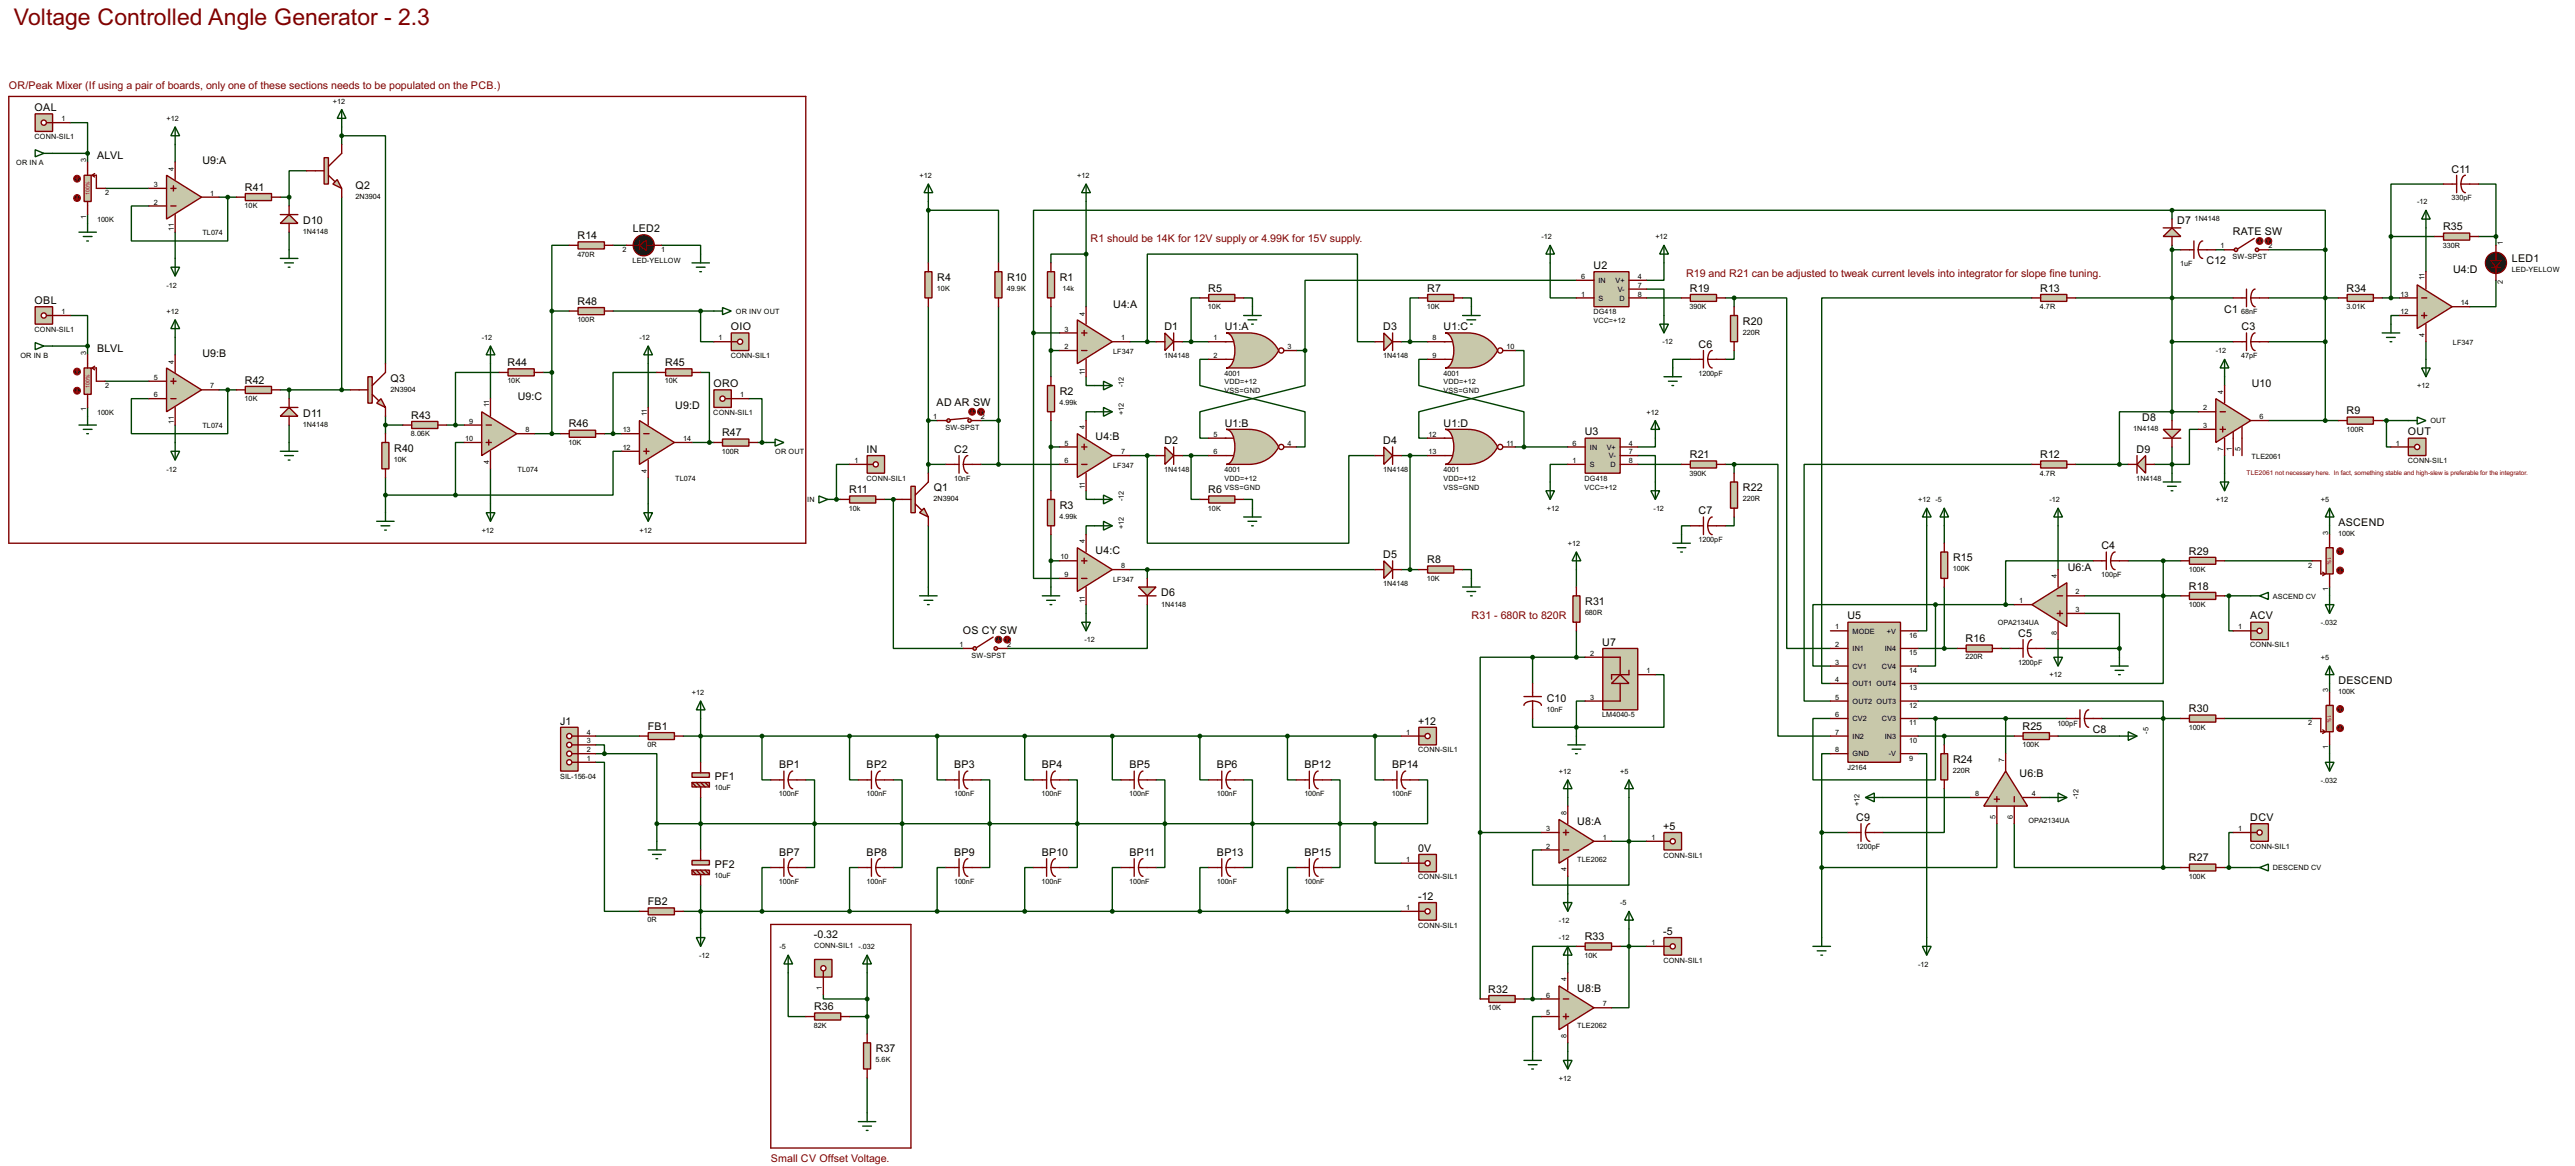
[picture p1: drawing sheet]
<svg xmlns="http://www.w3.org/2000/svg" width="747mm" height="338mm" viewBox="0 0 747 338" stroke-linecap="round" stroke-linejoin="round" font-family="sans-serif">
<defs><g id="words">
<text font-size="7.5" fill="#800000" x="4" y="7.3">Voltage Controlled Angle Generator - 2.3</text>
<g font-size="3.5" fill="#800000">
<text x="2.6" y="25.8">OR/Peak Mixer (If using a pair of boards, only one of these sections needs to be populated on the PCB.)</text>
<text x="316.3" y="70.2">R1 should be 14K for 12V supply or 4.99K for 15V supply.</text>
<text x="489" y="80.4">R19 and R21 can be adjusted to tweak current levels into integrator for slope fine tuning.</text>
<text x="426.8" y="179.4">R31 - 680R to 820R</text>
<text x="223.6" y="336.9">Small CV Offset Voltage.</text>
</g>
<g font-size="3.5">
<text x="10.1" y="32.2">OAL</text>
<text x="28.2" y="46.2">ALVL</text>
<text x="58.7" y="47.4">U9:A</text>
<text x="711.1" y="50">C11</text>
<text x="71" y="55.3">R41</text>
<text x="103.2" y="54.7">Q2</text>
<text x="87.9" y="64.9">D10</text>
<text x="631.5" y="64.9">D7</text>
<text x="167.5" y="69.3">R14</text>
<text x="183.5" y="67.3">LED2</text>
<text x="647.6" y="68.3">RATE SW</text>
<text x="708.6" y="66.7">R35</text>
<text x="462.2" y="78">U2</text>
<text x="640" y="76.7">C12</text>
<text x="728.5" y="75.8">LED1</text>
<text x="271.8" y="81.5">R4</text>
<text x="292.1" y="81.5">R10</text>
<text x="307.4" y="81.5">R1</text>
<text x="711.5" y="79.2">U4:D</text>
<text x="10.1" y="88.1">OBL</text>
<text x="167.5" y="88.4">R48</text>
<text x="322.9" y="89.4">U4:A</text>
<text x="350.4" y="84.6">R5</text>
<text x="413.9" y="84.6">R7</text>
<text x="490.1" y="84.6">R19</text>
<text x="591.7" y="84.6">R13</text>
<text x="680.6" y="84.6">R34</text>
<text x="212" y="95.7">OIO</text>
<text x="337.7" y="95.7">D1</text>
<text x="355.2" y="95.7">U1:A</text>
<text x="401.2" y="95.7">D3</text>
<text x="418.7" y="95.7">U1:C</text>
<text x="505.5" y="94.2">R20</text>
<text x="645.1" y="90.7">C1</text>
<text x="650.1" y="95.7">C3</text>
<text x="492.7" y="100.8">C6</text>
<text x="28.2" y="102.1">BLVL</text>
<text x="58.7" y="103.4">U9:B</text>
<text x="147.2" y="106.1">R44</text>
<text x="192.9" y="106.1">R45</text>
<text x="71" y="111.2">R42</text>
<text x="113.3" y="110.7">Q3</text>
<text x="206.9" y="112.2">ORO</text>
<text x="653.1" y="112.2">U10</text>
<text x="150.2" y="116.1">U9:C</text>
<text x="195.9" y="118.5">U9:D</text>
<text x="271.7" y="117.8">AD AR SW</text>
<text x="307.4" y="114.4">R2</text>
<text x="87.9" y="120.8">D11</text>
<text x="119.3" y="121.4">R43</text>
<text x="165" y="123.9">R46</text>
<text x="355.2" y="123.7">U1:B</text>
<text x="418.7" y="123.7">U1:D</text>
<text x="621.3" y="122.1">D8</text>
<text x="680.6" y="120.1">R9</text>
<text x="114.3" y="131">R40</text>
<text x="209.4" y="126.4">R47</text>
<text x="251.4" y="131.2">IN</text>
<text x="276.8" y="131.2">C2</text>
<text x="317.8" y="127.5">U4:B</text>
<text x="337.7" y="128.8">D2</text>
<text x="401.2" y="128.8">D4</text>
<text x="459.6" y="126.2">U3</text>
<text x="619.7" y="131.2">D9</text>
<text x="698.4" y="126.2">OUT</text>
<text x="490.1" y="132.8">R21</text>
<text x="591.7" y="132.8">R12</text>
<text x="246.3" y="143">R11</text>
<text x="270.8" y="142.4">Q1</text>
<text x="350.4" y="143">R6</text>
<text x="505.5" y="142.4">R22</text>
<text x="307.4" y="147.5">R3</text>
<text x="492.7" y="149.1">C7</text>
<text x="678.2" y="152.6">ASCEND</text>
<text x="317.8" y="160.5">U4:C</text>
<text x="401.2" y="161.8">D5</text>
<text x="609.5" y="159.2">C4</text>
<text x="634.9" y="160.8">R29</text>
<text x="413.9" y="163.3">R8</text>
<text x="566.5" y="162.7">R15</text>
<text x="599.7" y="165.6">U6:A</text>
<text x="336.8" y="172.9">D6</text>
<text x="634.9" y="170.9">R18</text>
<text x="459.8" y="175.4">R31</text>
<text x="535.8" y="179.6">U5</text>
<text x="652.7" y="179.6">ACV</text>
<text x="279.3" y="183.9">OS CY SW</text>
<text x="585.4" y="184.6">C5</text>
<text x="464.7" y="187.2">U7</text>
<text x="570.1" y="186.2">R16</text>
<text x="448.6" y="203.4">C10</text>
<text x="678.2" y="198.3">DESCEND</text>
<text x="634.9" y="206.5">R30</text>
<text x="162.5" y="210">J1</text>
<text x="187.9" y="211.6">FB1</text>
<text x="411.3" y="210">+12</text>
<text x="586.6" y="211.6">R25</text>
<text x="607" y="212.6">C8</text>
<text x="566.5" y="221.2">R24</text>
<text x="207.3" y="226.2">PF1</text>
<text x="226" y="222.7">BP1</text>
<text x="251.4" y="222.7">BP2</text>
<text x="276.8" y="222.7">BP3</text>
<text x="302.2" y="222.7">BP4</text>
<text x="327.6" y="222.7">BP5</text>
<text x="353" y="222.7">BP6</text>
<text x="378.4" y="222.7">BP12</text>
<text x="403.8" y="222.7">BP14</text>
<text x="585.8" y="225.3">U6:B</text>
<text x="457.5" y="239.2">U8:A</text>
<text x="538.4" y="238">C9</text>
<text x="652.7" y="238">DCV</text>
<text x="482.4" y="240.5">+5</text>
<text x="207.3" y="251.6">PF2</text>
<text x="226" y="248.1">BP7</text>
<text x="251.4" y="248.1">BP8</text>
<text x="276.8" y="248.1">BP9</text>
<text x="302.2" y="248.1">BP10</text>
<text x="327.6" y="248.1">BP11</text>
<text x="353" y="248.1">BP13</text>
<text x="378.4" y="248.1">BP15</text>
<text x="411.3" y="246.9">0V</text>
<text x="634.9" y="249.7">R27</text>
<text x="187.9" y="262.4">FB2</text>
<text x="411.3" y="260.8">-12</text>
<text x="236.1" y="272">-0.32</text>
<text x="459.6" y="272.5">R33</text>
<text x="482.4" y="271">-5</text>
<text x="431.7" y="287.8">R32</text>
<text x="457.5" y="287.5">U8:B</text>
<text x="236.1" y="292.8">R36</text>
<text x="254" y="305">R37</text>
</g>
<g font-size="2.4">
<text x="96.6" y="30">+12</text>
<text x="17.8" y="35.2">1</text>
<text x="48.3" y="35.1">+12</text>
<text x="10" y="40.3">CONN-SIL1</text>
<text x="4.7" y="47.8">OR IN A</text>
<text x="25" y="47" transform="rotate(-90 25 47)">3</text>
<text x="50.4" y="49.5" transform="rotate(-90 50.4 49.5)">4</text>
<text x="266.7" y="51.6">+12</text>
<text x="312.5" y="51.6">+12</text>
<text x="30.5" y="56.6">2</text>
<text x="44.6" y="54.2">3</text>
<text x="44.6" y="59.3">2</text>
<text x="61" y="56.8">1</text>
<text x="103.1" y="57.7">2N3904</text>
<text x="701.1" y="59.2">-12</text>
<text x="711" y="58.1">330pF</text>
<text x="25" y="63.4" transform="rotate(-90 25 63.4)">1</text>
<text x="28.2" y="64.4">100K</text>
<text x="71" y="60.3">10K</text>
<text x="636.5" y="64">1N4148</text>
<text x="50.4" y="66.9" transform="rotate(-90 50.4 66.9)">11</text>
<text x="58.7" y="68.3">TL074</text>
<text x="87.9" y="67.8">1N4148</text>
<text x="447.1" y="69.4">-12</text>
<text x="480.1" y="69.4">+12</text>
<text x="644.1" y="72">1</text>
<text x="657.9" y="72">2</text>
<text x="708.5" y="71.8">330R</text>
<text x="725.9" y="71.1" transform="rotate(-90 725.9 71.1)">1</text>
<text x="167.5" y="74.4">470R</text>
<text x="180.5" y="73.1">2</text>
<text x="183.5" y="76.3">LED-YELLOW</text>
<text x="191.8" y="73.1">1</text>
<text x="632.3" y="77.1">1uF</text>
<text x="647.5" y="75.1">SW-SPST</text>
<text x="48.3" y="83.3">-12</text>
<text x="458.6" y="80.8">6</text>
<text x="463.6" y="82.1">IN</text>
<text x="468.5" y="82.1">V+</text>
<text x="475" y="80.8">4</text>
<text x="475" y="83.4">7</text>
<text x="703.2" y="81.3" transform="rotate(-90 703.2 81.3)">11</text>
<text x="725.9" y="82.4" transform="rotate(-90 725.9 82.4)">2</text>
<text x="728.5" y="78.8">LED-YELLOW</text>
<text x="271.8" y="84.3">10K</text>
<text x="292.1" y="84.3">49.9K</text>
<text x="308.2" y="84.3">14k</text>
<text x="350.4" y="89.6">10K</text>
<text x="413.9" y="89.6">10K</text>
<text x="458.6" y="86">1</text>
<text x="463.6" y="87.1">S</text>
<text x="469.2" y="84.6">V-</text>
<text x="469.7" y="87.1">D</text>
<text x="475" y="86">8</text>
<text x="490.1" y="89.6">390K</text>
<text x="591.7" y="89.6">4.7R</text>
<text x="680.6" y="89.6">3.01K</text>
<text x="696.2" y="86">13</text>
<text x="713.8" y="88.5">14</text>
<text x="17.8" y="91">1</text>
<text x="48.3" y="91">+12</text>
<text x="167.5" y="93.4">100R</text>
<text x="213.4" y="91">OR INV OUT</text>
<text x="314.6" y="91.5" transform="rotate(-90 314.6 91.5)">4</text>
<text x="462.1" y="91.1">DG418</text>
<text x="462.1" y="93.7">VCC=+12</text>
<text x="650.1" y="91.1">68nF</text>
<text x="696.2" y="91">12</text>
<text x="10" y="96.2">CONN-SIL1</text>
<text x="139.7" y="98.6">-12</text>
<text x="185.5" y="98.6">-12</text>
<text x="208.4" y="98.7">1</text>
<text x="308.8" y="96.1">3</text>
<text x="308.8" y="101.2">2</text>
<text x="325.2" y="98.7">1</text>
<text x="352" y="98.7">1</text>
<text x="373.4" y="101.2">3</text>
<text x="415.5" y="98.7">8</text>
<text x="436.9" y="101.2">10</text>
<text x="482.2" y="99.9">-12</text>
<text x="505.5" y="97.1">220R</text>
<text x="703.2" y="97.6" transform="rotate(-90 703.2 97.6)">4</text>
<text x="711.4" y="100">LF347</text>
<text x="5.9" y="103.7">OR IN B</text>
<text x="25" y="102.8" transform="rotate(-90 25 102.8)">3</text>
<text x="50.4" y="105.4" transform="rotate(-90 50.4 105.4)">4</text>
<text x="211.9" y="103.8">CONN-SIL1</text>
<text x="322.8" y="102.5">LF347</text>
<text x="337.7" y="103.8">1N4148</text>
<text x="352" y="103.7">2</text>
<text x="401.2" y="103.8">1N4148</text>
<text x="415.5" y="103.7">9</text>
<text x="642.7" y="102.4">-12</text>
<text x="650.1" y="103.8">47pF</text>
<text x="30.5" y="112.5">2</text>
<text x="44.6" y="110.1">5</text>
<text x="61" y="112.6">7</text>
<text x="113.3" y="113.6">2N3904</text>
<text x="147.2" y="111.2">10K</text>
<text x="192.9" y="111.2">10K</text>
<text x="314.6" y="108.8" transform="rotate(-90 314.6 108.8)">11</text>
<text x="326" y="112.2" transform="rotate(-90 326 112.2)">-12</text>
<text x="355.2" y="108.9">4001</text>
<text x="355.2" y="111.4">VDD=+12</text>
<text x="355.2" y="114">VSS=GND</text>
<text x="418.7" y="108.9">4001</text>
<text x="418.7" y="111.4">VDD=+12</text>
<text x="418.7" y="114">VSS=GND</text>
<text x="492.6" y="108.9">1200pF</text>
<text x="701.1" y="112.6">+12</text>
<text x="25" y="119.2" transform="rotate(-90 25 119.2)">1</text>
<text x="44.6" y="115.1">6</text>
<text x="71" y="116.3">10K</text>
<text x="141.9" y="118.1" transform="rotate(-90 141.9 118.1)">11</text>
<text x="214.7" y="115.1">1</text>
<text x="307.3" y="117.4">4.99k</text>
<text x="639" y="119">2</text>
<text x="644.8" y="114.3" transform="rotate(-90 644.8 114.3)">4</text>
<text x="28.2" y="120.3">100K</text>
<text x="50.4" y="122.8" transform="rotate(-90 50.4 122.8)">11</text>
<text x="58.7" y="124.1">TL074</text>
<text x="87.9" y="123.7">1N4148</text>
<text x="136.1" y="122.8">9</text>
<text x="152.4" y="125.3">8</text>
<text x="180.6" y="125.3">13</text>
<text x="187.6" y="120.7" transform="rotate(-90 187.6 120.7)">11</text>
<text x="206.9" y="120.3">CONN-SIL1</text>
<text x="270.7" y="121.5">1</text>
<text x="274.2" y="124.6">SW-SPST</text>
<text x="284.5" y="121.5">2</text>
<text x="314.6" y="124.5" transform="rotate(-90 314.6 124.5)">4</text>
<text x="326" y="120.4" transform="rotate(-90 326 120.4)">+12</text>
<text x="477.6" y="120.2">+12</text>
<text x="618.7" y="125">1N4148</text>
<text x="639" y="124.1">3</text>
<text x="655.4" y="121.5">6</text>
<text x="680.6" y="125.2">100R</text>
<text x="704.9" y="122.7">OUT</text>
<text x="119.2" y="126.4">8.06K</text>
<text x="134.9" y="127.8">10</text>
<text x="164.9" y="129">10K</text>
<text x="180.6" y="130.4">12</text>
<text x="198.2" y="127.8">14</text>
<text x="209.4" y="131.5">100R</text>
<text x="224.8" y="131.6">OR OUT</text>
<text x="308.8" y="129.1">5</text>
<text x="325.2" y="131.7">7</text>
<text x="352" y="126.6">5</text>
<text x="352" y="131.7">6</text>
<text x="373.4" y="129.1">4</text>
<text x="414.3" y="126.6">12</text>
<text x="414.3" y="131.7">13</text>
<text x="436.9" y="129.1">11</text>
<text x="456.1" y="129.1">6</text>
<text x="461.1" y="130.4">IN</text>
<text x="466" y="130.4">V+</text>
<text x="472.5" y="129.1">4</text>
<text x="472.5" y="131.7">7</text>
<text x="644.8" y="130.7" transform="rotate(-90 644.8 130.7)">7</text>
<text x="647.3" y="130.7" transform="rotate(-90 647.3 130.7)">1</text>
<text x="649.8" y="130.7" transform="rotate(-90 649.8 130.7)">5</text>
<text x="694.9" y="129.1">1</text>
<text x="48.3" y="136.7">-12</text>
<text x="114.3" y="133.9">10K</text>
<text x="141.9" y="134.5" transform="rotate(-90 141.9 134.5)">4</text>
<text x="150.1" y="136.8">TL074</text>
<text x="187.6" y="137.1" transform="rotate(-90 187.6 137.1)">4</text>
<text x="247.8" y="134.2">1</text>
<text x="308.8" y="134.2">6</text>
<text x="322.8" y="135.5">LF347</text>
<text x="337.7" y="136.8">1N4148</text>
<text x="355.2" y="136.8">4001</text>
<text x="401.2" y="136.8">1N4148</text>
<text x="418.7" y="136.8">4001</text>
<text x="456.1" y="134.2">1</text>
<text x="461.1" y="135.4">S</text>
<text x="466.6" y="132.9">V-</text>
<text x="467.1" y="135.4">D</text>
<text x="472.5" y="134.2">8</text>
<text x="490.1" y="137.9">390K</text>
<text x="591.7" y="137.9">4.7R</text>
<text x="653" y="133">TLE2061</text>
<text x="698.3" y="134.3">CONN-SIL1</text>
<text x="195.8" y="139.4">TL074</text>
<text x="251.3" y="139.4">CONN-SIL1</text>
<text x="276.7" y="139.4">10nF</text>
<text x="314.6" y="141.8" transform="rotate(-90 314.6 141.8)">11</text>
<text x="355.2" y="139.4">VDD=+12</text>
<text x="355.2" y="141.9">VSS=GND</text>
<text x="418.7" y="139.4">VDD=+12</text>
<text x="418.7" y="141.9">VSS=GND</text>
<text x="459.6" y="139.4">DG418</text>
<text x="459.6" y="141.9">VCC=+12</text>
<text x="619.6" y="139.4">1N4148</text>
<text x="234.1" y="145.6">IN</text>
<text x="246.2" y="148">10k</text>
<text x="270.8" y="145.3">2N3904</text>
<text x="326" y="145.2" transform="rotate(-90 326 145.2)">-12</text>
<text x="350.4" y="148">10K</text>
<text x="448.6" y="148.1">+12</text>
<text x="479.6" y="148.1">-12</text>
<text x="505.5" y="145.3">220R</text>
<text x="556.3" y="145.6">+12 -5</text>
<text x="594.4" y="145.6">-12</text>
<text x="642.7" y="145.6">+12</text>
<text x="673.1" y="145.6">+5</text>
<text x="139.7" y="154.5">+12</text>
<text x="185.5" y="154.5">+12</text>
<text x="307.3" y="150.4">4.99k</text>
<text x="326" y="153.4" transform="rotate(-90 326 153.4)">+12</text>
<text x="675.3" y="155" transform="rotate(-90 675.3 155)">3</text>
<text x="678.2" y="155.5">100K</text>
<text x="314.6" y="157.5" transform="rotate(-90 314.6 157.5)">4</text>
<text x="454.7" y="158.3">+12</text>
<text x="492.6" y="157.2">1200pF</text>
<text x="307.6" y="162.2">10</text>
<text x="308.8" y="167.3">9</text>
<text x="325.2" y="164.7">8</text>
<text x="566.4" y="165.6">100K</text>
<text x="596.5" y="167.6" transform="rotate(-90 596.5 167.6)">4</text>
<text x="609.4" y="167.3">100pF</text>
<text x="634.8" y="165.8">100K</text>
<text x="669.5" y="164.6">2</text>
<text x="322.8" y="168.6">LF347</text>
<text x="401.2" y="169.9">1N4148</text>
<text x="413.9" y="168.3">10K</text>
<text x="602" y="172.3">2</text>
<text x="659.2" y="173.5">ASCEND CV</text>
<text x="675.3" y="171.3" transform="rotate(-90 675.3 171.3)">1</text>
<text x="314.6" y="174.9" transform="rotate(-90 314.6 174.9)">11</text>
<text x="336.8" y="175.8">1N4148</text>
<text x="459.7" y="178.3">680R</text>
<text x="585.6" y="174.9">1</text>
<text x="602" y="177.4">3</text>
<text x="634.8" y="176">100K</text>
<text x="532.3" y="182.5">1</text>
<text x="537.3" y="183.7">MODE</text>
<text x="547.3" y="183.7">+V</text>
<text x="553.8" y="184.9">16</text>
<text x="579.4" y="181.3">OPA2134UA</text>
<text x="596.5" y="184" transform="rotate(-90 596.5 184)">8</text>
<text x="649.1" y="182.5">1</text>
<text x="673.1" y="181.2">-.032</text>
<text x="278.3" y="187.6">1</text>
<text x="281.8" y="190.7">SW-SPST</text>
<text x="292.1" y="187.6">2</text>
<text x="314.5" y="186.2">-12</text>
<text x="461.2" y="190.1">2</text>
<text x="532.3" y="187.6">2</text>
<text x="537.3" y="188.7">IN1</text>
<text x="546.6" y="188.7">IN4</text>
<text x="553.8" y="190">15</text>
<text x="570.1" y="191.2">220R</text>
<text x="652.6" y="187.6">CONN-SIL1</text>
<text x="673.1" y="191.3">+5</text>
<text x="477.6" y="195.2">1</text>
<text x="532.3" y="192.7">3</text>
<text x="532.3" y="197.7">4</text>
<text x="537.3" y="193.9">CV1</text>
<text x="545.8" y="193.9">CV4</text>
<text x="553.8" y="195.1">14</text>
<text x="585.3" y="192.7">1200pF</text>
<text x="594.4" y="196.4">+12</text>
<text x="200.7" y="201.4">+12</text>
<text x="461.2" y="202.8">3</text>
<text x="532.3" y="202.8">5</text>
<text x="537.3" y="198.9">OUT1 OUT4</text>
<text x="553.8" y="200.1">13</text>
<text x="675.2" y="200.6" transform="rotate(-90 675.2 200.6)">3</text>
<text x="678.2" y="201.2">100K</text>
<text x="448.6" y="206.3">10nF</text>
<text x="464.7" y="208">LM4040-5</text>
<text x="532.3" y="207.9">6</text>
<text x="537.3" y="204">OUT2 OUT3</text>
<text x="537.3" y="209.1">CV2</text>
<text x="545.8" y="209.1">CV3</text>
<text x="553.8" y="205.2">12</text>
<text x="170.2" y="215.5">3</text>
<text x="170.2" y="213">4</text>
<text x="407.8" y="213">1</text>
<text x="532.3" y="213">7</text>
<text x="537.3" y="214.2">IN2</text>
<text x="546.6" y="214.2">IN3</text>
<text x="553.8" y="210.3">11</text>
<text x="553.8" y="215.4">10</text>
<text x="596.7" y="210.5">100pF</text>
<text x="623.1" y="212.6" transform="rotate(-90 623.1 212.6)">-5</text>
<text x="634.8" y="211.5">100K</text>
<text x="669.5" y="210.3">2</text>
<text x="170.2" y="220.6">1</text>
<text x="170.2" y="218.1">2</text>
<text x="187.8" y="216.6">0R</text>
<text x="411.3" y="218.1">CONN-SIL1</text>
<text x="532.3" y="218.1">8</text>
<text x="537.3" y="219.3">GND</text>
<text x="547.8" y="219.3">-V</text>
<text x="553.8" y="220.5">9</text>
<text x="581.3" y="220.9" transform="rotate(-90 581.3 220.9)">7</text>
<text x="586.6" y="216.6">100K</text>
<text x="675.3" y="217.1" transform="rotate(-90 675.3 217.1)">1</text>
<text x="162.4" y="225.7">SIL-156-04</text>
<text x="452.2" y="224.3">+12</text>
<text x="469.9" y="224.3">+5</text>
<text x="535.8" y="223.2">J2164</text>
<text x="566.4" y="224.1">220R</text>
<text x="673.1" y="226.9">-.032</text>
<text x="207.3" y="229.1">10uF</text>
<text x="225.9" y="230.8">100nF</text>
<text x="251.3" y="230.8">100nF</text>
<text x="276.7" y="230.8">100nF</text>
<text x="302.1" y="230.8">100nF</text>
<text x="327.5" y="230.8">100nF</text>
<text x="352.9" y="230.8">100nF</text>
<text x="378.3" y="230.8">100nF</text>
<text x="403.7" y="230.8">100nF</text>
<text x="539.3" y="233.7" transform="rotate(-90 539.3 233.7)">+12</text>
<text x="572.9" y="230.8">8</text>
<text x="589.3" y="230.8">4</text>
<text x="602.8" y="231.6" transform="rotate(-90 602.8 231.6)">-12</text>
<text x="454.3" y="236.2" transform="rotate(-90 454.3 236.2)">8</text>
<text x="578.8" y="237.4" transform="rotate(-90 578.8 237.4)">5</text>
<text x="583.8" y="237.4" transform="rotate(-90 583.8 237.4)">6</text>
<text x="588.3" y="238.4">OPA2134UA</text>
<text x="448.5" y="240.9">3</text>
<text x="448.5" y="246">2</text>
<text x="464.9" y="243.5">1</text>
<text x="479" y="243.5">1</text>
<text x="649.1" y="240.9">1</text>
<text x="407.8" y="249.8">1</text>
<text x="457.4" y="249.9">TLE2062</text>
<text x="482.4" y="248.6">CONN-SIL1</text>
<text x="538.3" y="246.1">1200pF</text>
<text x="652.6" y="246.1">CONN-SIL1</text>
<text x="207.3" y="254.5">10uF</text>
<text x="225.9" y="256.2">100nF</text>
<text x="251.3" y="256.2">100nF</text>
<text x="276.7" y="256.2">100nF</text>
<text x="302.1" y="256.2">100nF</text>
<text x="327.5" y="256.2">100nF</text>
<text x="352.9" y="256.2">100nF</text>
<text x="378.3" y="256.2">100nF</text>
<text x="411.3" y="254.9">CONN-SIL1</text>
<text x="454.3" y="252.6" transform="rotate(-90 454.3 252.6)">4</text>
<text x="634.8" y="254.7">100K</text>
<text x="659.2" y="252.3">DESCEND CV</text>
<text x="407.8" y="263.8">1</text>
<text x="469.9" y="262.4">-5</text>
<text x="187.8" y="267.4">0R</text>
<text x="411.3" y="268.9">CONN-SIL1</text>
<text x="452.2" y="267.5">-12</text>
<text x="226.1" y="275.1">-5</text>
<text x="236.1" y="274.9">CONN-SIL1 -.032</text>
<text x="452.2" y="272.6">-12</text>
<text x="479" y="273.9">1</text>
<text x="202.8" y="277.7">-12</text>
<text x="459.6" y="277.6">10K</text>
<text x="482.4" y="279.1">CONN-SIL1</text>
<text x="556.3" y="280.2">-12</text>
<text x="238.4" y="286.9" transform="rotate(-90 238.4 286.9)">1</text>
<text x="454.3" y="284.4" transform="rotate(-90 454.3 284.4)">4</text>
<text x="431.6" y="292.8">10K</text>
<text x="448.5" y="289.2">6</text>
<text x="464.9" y="291.7">7</text>
<text x="236.1" y="297.9">82K</text>
<text x="448.5" y="294.3">5</text>
<text x="457.4" y="298.1">TLE2062</text>
<text x="454.3" y="300.9" transform="rotate(-90 454.3 300.9)">8</text>
<text x="254" y="307.9">5.6K</text>
<text x="452.2" y="313.2">+12</text>
</g>
<text font-size="2.1" fill="#800000" x="651.6" y="137.7">TLE2061 not necessary here. In fact, something stable and high-slew is preferable for the integrator.</text>
<g font-size="1.7" fill="#c00000">
<text x="26" y="56.4" transform="rotate(-90 26 56.4)">100%</text>
<text x="26" y="112.3" transform="rotate(-90 26 112.3)">100%</text>
<text x="675.1" y="161.5" transform="rotate(90 675.1 161.5)">1%</text>
<text x="675.1" y="207.2" transform="rotate(90 675.1 207.2)">1%</text>
</g>
</g></defs>
<g fill="none" stroke="#004000" stroke-width=".4">
<path d="M99.1 39.4h12.7v66M99.1 36.8v5.1M30.5 54.6h12.7M50.8 41.9v5.1M63.5 57.2h5.1M66.1 57.2v12.7h-28v-10.2h5.1M81.3 57.2h2.6M83.9 57.2v2.5M88.9 49.5h-5v7.7M99.1 57.2v55.8M269.3 58.4v17.8M315 58.4v30.5"/>
<path d="M708.7 53.4h-15.2v15.2M718.9 53.4h5v15.2M25.4 62.2v2.6M50.8 67.3v7.6M83.9 67.3v5.1M269.3 61h20.3v15.2M315 73.7h-10.2v2.5M449.6 76.2v10.2h7.6M482.6 76.2v5.1h-5M630 61h-330.2v35.5M630 61h44.4v11.4M630 61v2.5"/>
<path d="M630 71.1v50.8M630 72.4h2.5M642.7 72.4h2.5M657.9 72.4h16.5M674.4 72.4v49.5M693.5 68.6v17.8M693.5 68.6h12.7M703.6 66.1v12.7M718.9 68.6h5M723.9 68.6v2.5M50.8 97.8v5.1M269.3 88.9v48.3"/>
<path d="M289.6 88.9v45.7M299.8 96.5v71.2h7.6M299.8 96.5h7.6M304.8 88.9v20.3M327.7 99.1h7.6M332.8 99.1v-25.4h60.9v25.4h5.1M342.9 99.1h7.7M348 86.4h-2.5v12.7M360.7 86.4h2.6v2.5M406.4 99.1h7.7M411.5 86.4h-2.5v12.7M424.2 86.4h2.6v2.5"/>
<path d="M457.2 81.3h-78.7v20.3M477.6 83.8h5v7.7M477.6 86.4h10.1M500.4 86.4h2.6M503 86.4h15.2v101.6h12.7M503 86.4v2.5M589.3 86.4h-60.9v111.7h2.5M602 86.4h45.7M630 99.1h17.7M657.9 99.1h16.5M657.9 86.4h20.3M690.9 86.4h5.1"/>
<path d="M696 91.5h-2.5v2.5M703.6 99.1v5.1M723.9 81.3v7.6h-7.6M25.4 118.1v2.6M30.5 110.5h12.7M63.5 113h5.1M66.1 113v12.7h-28v-10.1h5.1M81.3 113h20.3M83.9 113v2.6M142.3 105.4v10.2M144.8 108h-12.7v15.2M157.5 108h2.6v17.7"/>
<path d="M188 105.4v12.7M190.5 108h-12.7v17.7M203.2 108h2.6v20.3M304.8 101.6h2.6M315 109.2v2.6h2.5M317.5 119.4h-2.5v2.5M350.6 104.2h-2.6v7.6l30.5 7.6v10.2h-2.5M376 101.6h2.5M378.5 101.6v10.2l-30.5 7.6v7.6h2.6M414.1 104.2h-2.6v7.6l30.5 7.6v10.2M439.5 101.6h2.5v10.2l-30.5 7.6v7.6h2.6M490.3 104.2h-5.1v2.5"/>
<path d="M503 101.6v2.6h-2.6M637.6 119.4h-22.9v15.2M645.2 109.2v2.6M50.8 123.2v5.1M83.9 123.2v5.1M111.8 120.7v5M111.8 138.4v10.2M111.8 123.2h5.1M129.6 123.2h5.1M134.7 128.3h-2.6v15.2M142.3 135.9v10.2M155 125.7h7.6"/>
<path d="M175.3 125.7h5.1M180.4 130.8h-2.6v12.7h-45.7M188 138.4v7.7M200.7 128.3h6.4M269.3 134.6h5.1M269.3 121.9h2.5M284.5 134.6h22.9M284.5 121.9h5.1M304.8 129.6h2.6M304.8 121.9v20.4M327.7 132.1h7.6M332.8 132.1v25.4h58.4v-25.4h7.6"/>
<path d="M342.9 132.1h7.7M345.5 132.1v12.7h2.5M406.4 132.1h7.7M409 132.1v33M439.5 129.6h15.2M454.7 134.6h-5.1v5.1M475 132.1h5.1v7.6M475 134.6h12.7M480.1 127v2.6h-5.1M500.4 134.6h2.6M503 134.6h12.7v78.8h15.2M503 134.6v2.6"/>
<path d="M589.3 134.6h-66v68.6h7.6M602 134.6h15.3M630 129.6v7.6M637.6 124.5h-2.6v10.1h-10.1M645.2 132.1v5.1M657.9 121.9h20.3M111.8 143.5h20.3M256.6 144.8h2.5M269.3 152.4v17.8M304.8 155v15.2M315 142.3v2.5h2.5M317.5 152.4h-2.5v2.6"/>
<path d="M360.7 144.8h2.6v2.5M490.3 152.4h-2.6v2.6M503 149.9v2.5h-2.6M558.8 152.4v30.5h-2.5M563.9 152.4v5.1M596.9 152.4v12.7M675.7 152.4v2.6M304.8 162.6h2.6M315 175.3v2.5M327.7 165.1h71.1M332.8 175.3v12.7h-40.7M332.8 165.1v2.6"/>
<path d="M406.4 165.1h5.1M424.2 165.1h2.6v2.6M457.2 165.1v5.1M561.4 175.3h-35.6v17.8h5.1M561.4 175.3v17.8h-5.1M561.4 175.3h22.8M563.9 170.2v17.8M604.6 177.8h10.1v10.2M604.6 172.7h27.9M607.1 162.6h-25.4v12.7M617.3 162.6h15.2M627.4 162.6v35.5h-71.1"/>
<path d="M645.2 162.6h25.4M444.5 190.5h-15.2v50.8M444.5 190.5h15.3M444.5 190.5v7.6M457.2 182.9v7.6M480.1 195.6h2.5v15.2h-25.4M556.3 188h11.4M580.4 188h2.6M593.1 188h21.6M596.9 185.4v2.6M614.7 188v2.5M675.7 198.1v2.6"/>
<path d="M172.8 215.9h2.5v2.6M172.8 213.4h12.7M172.8 218.5h2.5M175.3 218.5h15.2v20.3M198.2 213.4h175.2v12.7h2.6M203.2 208.3v12.7M221 213.4v12.7h2.6M246.4 213.4v12.7h2.6M271.8 213.4v12.7h2.6M297.2 213.4v12.7h2.6M322.6 213.4v12.7h2.6M348 213.4v12.7h2.6"/>
<path d="M444.5 208.3v2.5h12.7M457.2 210.8v2.6M459.8 203.2h-2.6v7.6M530.9 218.5h-2.5v22.8M530.9 208.3h-5.1v17.8h35.6v-17.8M556.3 218.5h2.5v53.3M556.3 203.2h71.1v48.3M556.3 213.4h27.9M556.3 208.3h43.2M563.9 213.4v2.5M581.7 208.3v10.2M596.9 213.4h17.8"/>
<path d="M609.6 208.3h22.9M645.2 208.3h25.4M172.8 221h2.5v43.2h10.2M190.5 238.8h198.2M190.5 238.8v5.1M203.2 231.2v15.2M233.7 226.1h2.6v25.4h-2.6M259.1 226.1h2.6v25.4h-2.6M284.5 226.1h2.6v25.4h-2.6M309.9 226.1h2.6v25.4h-2.6M335.3 226.1h2.6v25.4h-2.6M360.7 226.1h2.6v25.4h-2.6"/>
<path d="M386.1 226.1h2.6v12.7M388.7 238.8v12.7h-2.6M454.7 231.2v2.5M472.5 231.2v12.7M546.1 231.2h25.4M563.9 228.6v12.7h-17.8M579.2 238.8v12.7h-50.8M584.2 238.8v12.7h43.2M591.9 231.2h2.5M203.2 256.6v12.7M223.6 251.5h-2.6v12.7M249 251.5h-2.6v12.7"/>
<path d="M274.4 251.5h-2.6v12.7M299.8 251.5h-2.6v12.7M325.2 251.5h-2.6v12.7M350.6 251.5h-2.6v12.7h-149.8M429.3 241.3h17.8M429.3 241.3v48.3M454.7 254v5.1M467.4 243.9h5.1M472.5 243.9v12.7h-28v-10.2h2.6M528.4 241.3v30.5M528.4 241.3h7.6M627.4 251.5h5.1"/>
<path d="M454.7 279.4v2.6M457.2 274.3h-12.7v15.3M469.9 274.3h2.6M472.5 274.3v17.8h-5.1M472.5 269.3v5M228.6 282v12.7h5.1M246.4 294.7h5.1v5M442 289.6h5.1M447.1 294.7h-2.6v10.1M251.5 312.4v10.2M454.7 302.3v2.5"/>
</g>
<circle cx="259.1" cy="144.8" r=".2" fill="#004000"/>
<path d="M165.1 71.1h-5v19.1M177.8 71.1h3.9M191.8 71.1h11.4v2.6M160.1 90.2h5M160.1 90.2v17.8M242.6 144.8h1.3M259.1 144.8v43.2h20.3M675.7 170.2v2.5M675.7 215.9v2.6" fill="none" stroke="#004000" stroke-width=".4"/>
<circle cx="242.6" cy="144.8" r=".2" fill="#004000"/>
<g fill="none" stroke="#004000" stroke-width=".4">
<path d="M20.4 35.6h5v8.9M15.3 44.5h10.1M25.4 44.5v2.5M20.4 91.5h5v8.8M177.8 90.2h29.3M203.2 90.2v8.9h3.9M15.3 100.3h10.1M25.4 100.3v2.6M217.2 115.6h3.8v12.7M219.8 128.3h2.5M246.4 134.6h-3.8v10.2M690.9 121.9h7.6"/>
<path d="M692.2 121.9v7.7h1.3M645.2 172.7h7.6M646.5 172.7v10.2h1.2M373.4 213.4h33M398.8 213.4v12.7h2.6M388.7 238.8h10.1M398.8 238.8v11.4h7.6M411.5 226.1h2.6v12.7h-15.3M376 251.5h-2.6v12.7M472.5 243.9h5.1M645.2 251.5h7.6M647.7 241.3h-1.2v10.2"/>
<path d="M348 264.2h58.4M472.5 274.3h5.1M238.8 288.3v1.3h12.7M251.5 282v12.7"/>
</g>
<path d="M303.8 78.8h2.1v7.6h-2.1z" fill="#c8c8aa" stroke="#800000" stroke-width=".4"/>
<path d="M304.8 76.2v2.6M304.8 86.4v2.5" fill="none" stroke="#800000" stroke-width=".4"/>
<path d="M303.8 111.8h2.1v7.6h-2.1z" fill="#c8c8aa" stroke="#800000" stroke-width=".4"/>
<path d="M304.8 109.2v2.6M304.8 119.4v2.5" fill="none" stroke="#800000" stroke-width=".4"/>
<path d="M303.8 144.8h2.1v7.6h-2.1z" fill="#c8c8aa" stroke="#800000" stroke-width=".4"/>
<path d="M304.8 142.3v2.5M304.8 152.4v2.6" fill="none" stroke="#800000" stroke-width=".4"/>
<path d="M315 53.4l1.3 2.5h-2.6zM315 53.4v5M302.3 172.7h5.1M303.6 174h2.5M304.6 175.3h.5M304.8 170.2v2.5" fill="none" stroke="#004000" stroke-width=".4"/>
<path d="M268 147.3l1.3 2.6-2.6-1.3z" fill="#c8c8aa" stroke="#800000" stroke-width=".4"/>
<path d="M264.2 141h1.3v7.6h-1.3z" fill="#c8c8aa" stroke="#800000" stroke-width=".4"/>
<path d="M269.3 137.2v2.5l-3.8 3.8M259.1 144.8h5.1M265.5 146.1l1.8 1.7M269.3 149.9v2.5" fill="none" stroke="#800000" stroke-width=".4"/>
<path d="M266.7 172.7h5.1M268 174h2.6M269 175.3h.5M269.3 170.2v2.5" fill="none" stroke="#004000" stroke-width=".4"/>
<path d="M268.3 78.8h2v7.6h-2z" fill="#c8c8aa" stroke="#800000" stroke-width=".4"/>
<path d="M269.3 76.2v2.6M269.3 86.4v2.5" fill="none" stroke="#800000" stroke-width=".4"/>
<path d="M269.3 53.4l1.3 2.5h-2.6zM269.3 53.4v5" fill="none" stroke="#004000" stroke-width=".4"/>
<path d="M337.9 96.5l2.5 2.6-2.5 2.5z" fill="#c8c8aa" stroke="#800000" stroke-width=".4"/>
<path d="M335.3 99.1h2.6M340.4 96.5v5.1M340.4 99.1h2.5" fill="none" stroke="#800000" stroke-width=".4"/>
<path d="M337.9 129.6l2.5 2.5-2.5 2.5z" fill="#c8c8aa" stroke="#800000" stroke-width=".4"/>
<path d="M335.3 132.1h2.6M340.4 129.6v5M340.4 132.1h2.5" fill="none" stroke="#800000" stroke-width=".4"/>
<path d="M350.6 85.4h7.6v2h-7.6z" fill="#c8c8aa" stroke="#800000" stroke-width=".4"/>
<path d="M348 86.4h2.6M358.2 86.4h2.5" fill="none" stroke="#800000" stroke-width=".4"/>
<path d="M350.6 143.8h7.6v2h-7.6z" fill="#c8c8aa" stroke="#800000" stroke-width=".4"/>
<path d="M348 144.8h2.6M358.2 144.8h2.5" fill="none" stroke="#800000" stroke-width=".4"/>
<path d="M360.7 91.5h5.1M362 92.7h2.5M363 94h.5M363.3 88.9v2.6M360.7 149.9h5.1M362 151.1h2.5M363 152.4h.5M363.3 147.3v2.6" fill="none" stroke="#004000" stroke-width=".4"/>
<path d="M355.6 96.5h6.6a9.5 9.5 0 0 1 8.7 5.1 9.5 9.5 0 0 1-8.7 5.1h-6.6a3.1 3.1 0 0 0 2.4-3.1 7.8 7.8 0 0 0-1.3-6.7z" fill-rule="evenodd" fill="#c8c8aa" stroke="#800000" stroke-width=".4"/>
<g fill="none" stroke="#800000" stroke-width=".4">
<path d="M350.6 99.1h7.1M350.6 104.2h7.1M372.4 101.6h3.6"/>
<circle cx="371.6" cy="101.6" r=".75"/>
</g>
<path d="M355.6 124.5h6.6a9.5 9.5 0 0 1 8.7 5.1 9.5 9.5 0 0 1-8.7 5h-6.6a3.2 3.2 0 0 0 2.4-3.1 7.8 7.8 0 0 0-1.3-6.6z" fill-rule="evenodd" fill="#c8c8aa" stroke="#800000" stroke-width=".4"/>
<g fill="none" stroke="#800000" stroke-width=".4">
<path d="M350.6 127h7.1M350.6 132.1h7.1M372.4 129.6h3.6"/>
<circle cx="371.6" cy="129.6" r=".75"/>
</g>
<g fill="#004000" stroke="#004000" stroke-width=".4">
<circle cx="345.4" cy="132.1" r=".5"/>
<circle cx="345.4" cy="99.1" r=".5"/>
</g>
<path d="M401.4 96.5l2.5 2.6-2.5 2.5z" fill="#c8c8aa" stroke="#800000" stroke-width=".4"/>
<path d="M398.8 99.1h2.6M403.9 96.5v5.1M403.9 99.1h2.5" fill="none" stroke="#800000" stroke-width=".4"/>
<path d="M401.4 129.6l2.5 2.5-2.5 2.5z" fill="#c8c8aa" stroke="#800000" stroke-width=".4"/>
<path d="M398.8 132.1h2.6M403.9 129.6v5M403.9 132.1h2.5" fill="none" stroke="#800000" stroke-width=".4"/>
<path d="M414.1 85.4h7.6v2h-7.6z" fill="#c8c8aa" stroke="#800000" stroke-width=".4"/>
<path d="M411.5 86.4h2.6M421.7 86.4h2.5" fill="none" stroke="#800000" stroke-width=".4"/>
<path d="M414.1 164.1h7.6v2h-7.6z" fill="#c8c8aa" stroke="#800000" stroke-width=".4"/>
<path d="M411.5 165.1h2.6M421.7 165.1h2.5" fill="none" stroke="#800000" stroke-width=".4"/>
<path d="M424.2 91.5h5.1M425.5 92.7h2.5M426.5 94h.5M426.8 88.9v2.6M424.2 170.2h5.1M425.5 171.5h2.5M426.5 172.7h.5M426.8 167.7v2.5" fill="none" stroke="#004000" stroke-width=".4"/>
<path d="M419.1 96.5h6.6a9.5 9.5 0 0 1 8.7 5.1 9.5 9.5 0 0 1-8.7 5.1h-6.6a3.1 3.1 0 0 0 2.4-3.1 7.8 7.8 0 0 0-1.3-6.7z" fill-rule="evenodd" fill="#c8c8aa" stroke="#800000" stroke-width=".4"/>
<g fill="none" stroke="#800000" stroke-width=".4">
<path d="M414.1 99.1h7.1M414.1 104.2h7.1M435.9 101.6h3.6"/>
<circle cx="435.1" cy="101.6" r=".75"/>
</g>
<path d="M419.1 124.5h6.6a9.5 9.5 0 0 1 8.7 5.1 9.5 9.5 0 0 1-8.7 5h-6.6a3.2 3.2 0 0 0 2.4-3.1 7.8 7.8 0 0 0-1.3-6.6z" fill-rule="evenodd" fill="#c8c8aa" stroke="#800000" stroke-width=".4"/>
<g fill="none" stroke="#800000" stroke-width=".4">
<path d="M414.1 127h7.1M414.1 132.1h7.1M435.9 129.6h3.6"/>
<circle cx="435.1" cy="129.6" r=".75"/>
</g>
<g fill="#004000" stroke="#004000" stroke-width=".4">
<circle cx="408.9" cy="132.1" r=".5"/>
<circle cx="408.9" cy="99.1" r=".5"/>
</g>
<path d="M401.4 162.6l2.5 2.5-2.5 2.6z" fill="#c8c8aa" stroke="#800000" stroke-width=".4"/>
<path d="M398.8 165.1h2.6M403.9 162.6v5.1M403.9 165.1h2.5" fill="none" stroke="#800000" stroke-width=".4"/>
<path d="M462.3 78.8h10.2v10.1h-10.2z" fill="#c8c8aa" stroke="#800000" stroke-width=".4"/>
<path d="M457.2 86.4h5.1M457.2 81.3h5.1M472.5 86.4h5.1M472.5 81.3h5.1M472.5 83.8h5.1" fill="none" stroke="#800000" stroke-width=".4"/>
<path d="M459.8 127h10.1v10.2h-10.1z" fill="#c8c8aa" stroke="#800000" stroke-width=".4"/>
<path d="M647.7 86.4h3.9M651.6 83.8v5.1M652.8 86.4l.2 1.2a1.5 1.5 0 0 0 1.1 1.3M652.8 86.4h5.1M654.1 83.8a2.35 2.35 0 0 0-1.3 2.6M454.7 134.6h5.1M454.7 129.6h5.1M469.9 134.6h5.1M469.9 129.6h5.1M469.9 132.1h5.1" fill="none" stroke="#800000" stroke-width=".4"/>
<g fill="none" stroke="#004000" stroke-width=".4">
<path d="M449.6 71.1l1.3 2.6h-2.5zM449.6 71.1v5.1M482.6 71.1l1.3 2.6h-2.5zM482.6 71.1v5.1M481.4 94h2.5l-1.3 2.5zM482.6 91.5v5M449.6 139.7v5.1M480.1 121.9l1.3 2.6h-2.6zM480.1 121.9v5.1M480.1 139.7v5.1M448.4 142.3h2.5l-1.3 2.5zM478.8 142.3h2.6l-1.3 2.5z"/>
<path d="M315 177.8v5.1M313.7 180.4h2.6l-1.3 2.5z"/>
</g>
<g fill="#004000" stroke="#004000" stroke-width=".4">
<circle cx="332.7" cy="99.1" r=".5"/>
<circle cx="332.7" cy="132.1" r=".5"/>
<circle cx="378.5" cy="101.6" r=".5"/>
<circle cx="442" cy="129.6" r=".5"/>
</g>
<path d="M330.2 170.2h5.1l-2.5 2.5z" fill="#c8c8aa" stroke="#800000" stroke-width=".4"/>
<path d="M330.2 172.7h5.1M332.8 167.7v2.5M332.8 172.7v2.6" fill="none" stroke="#800000" stroke-width=".4"/>
<path d="M627.4 68.6l2.6-2.5 2.5 2.5z" fill="#c8c8aa" stroke="#800000" stroke-width=".4"/>
<path d="M627.4 66.1h5.1M630 63.5v2.6M630 68.6v2.5" fill="none" stroke="#800000" stroke-width=".4"/>
<path d="M680.8 120.9h7.6v2.1h-7.6z" fill="#c8c8aa" stroke="#800000" stroke-width=".4"/>
<path d="M274.4 134.6h3.8M278.2 132.1v5.1M279.4 134.6l.2 1.2a1.51 1.51 0 0 0 1.1 1.4M279.4 134.6h5.1M280.7 132.1a2.37 2.37 0 0 0-1.3 2.5M678.2 121.9h2.6M688.4 121.9h2.5" fill="none" stroke="#800000" stroke-width=".4"/>
<path d="M698.5 121.9h2.6M701.1 120.9l2.5 1-2.5 1.1z" fill="none" stroke="#004000" stroke-width=".4"/>
<circle cx="269.2" cy="134.6" r=".5" fill="#004000" stroke="#004000" stroke-width=".4"/>
<g fill="#c8c8aa" stroke="#800000" stroke-width=".4">
<circle cx="281.2" cy="121.9" r=".5"/>
<circle cx="275.1" cy="121.9" r=".5"/>
</g>
<path d="M271.8 121.9h2.8M281 121.2l-5.4 .5M281.7 121.9h2.8" fill="none" stroke="#800000" stroke-width=".4"/>
<circle cx="281.9" cy="119.4" r="1" fill="#400000" stroke="#f00" stroke-width=".29"/>
<path d="M281.7 119.6l.3 .3M282 118.9v1M282.2 119.6l-.2 .3" fill="none" stroke="#f00" stroke-width=".29"/>
<circle cx="284.5" cy="119.4" r="1" fill="#400000" stroke="#f00" stroke-width=".29"/>
<path d="M284.5 118.9l-.2 .2M284.5 118.9l.3 .2M284.5 118.9v1" fill="none" stroke="#f00" stroke-width=".29"/>
<circle cx="269.2" cy="121.9" r=".5" fill="#004000" stroke="#004000" stroke-width=".4"/>
<path d="M288.6 78.8h2v7.6h-2z" fill="#c8c8aa" stroke="#800000" stroke-width=".4"/>
<path d="M289.6 76.2v2.6M289.6 86.4v2.5" fill="none" stroke="#800000" stroke-width=".4"/>
<circle cx="289.6" cy="121.9" r=".5" fill="#004000" stroke="#004000" stroke-width=".4"/>
<path d="M237.5 143.8l2.6 1-2.6 1zM240.1 144.8h2.5" fill="none" stroke="#004000" stroke-width=".4"/>
<g fill="#c8c8aa" stroke="#800000" stroke-width=".4">
<circle cx="288.8" cy="188" r=".5"/>
<circle cx="282.7" cy="188" r=".5"/>
</g>
<path d="M279.4 188h2.8M288.1 184.7l-4.8 3M289.4 188h2.7" fill="none" stroke="#800000" stroke-width=".4"/>
<circle cx="289.6" cy="185.4" r="1" fill="#400000" stroke="#f00" stroke-width=".29"/>
<path d="M289.4 185.7l.2 .2M289.6 184.9v1M289.9 185.7l-.3 .2" fill="none" stroke="#f00" stroke-width=".29"/>
<circle cx="292.1" cy="185.4" r="1" fill="#400000" stroke="#f00" stroke-width=".29"/>
<path d="M292.1 184.9l-.2 .3M292.1 184.9l.3 .3M292.1 184.9v1" fill="none" stroke="#f00" stroke-width=".29"/>
<path d="M246.4 143.8h7.6v2h-7.6z" fill="#c8c8aa" stroke="#800000" stroke-width=".4"/>
<path d="M647.7 99.1h3.9M651.6 96.5v5.1M652.8 99.1l.2 1.2a1.5 1.5 0 0 0 1.1 1.3M652.8 99.1h5.1M654.1 96.5a2.35 2.35 0 0 0-1.3 2.6M243.9 144.8h2.5M254 144.8h2.6" fill="none" stroke="#800000" stroke-width=".4"/>
<path d="M317.5 119.4h5.1M317.5 111.8h5.1M320.1 118.1l2.5 1.3-2.5 1.3zM320.1 110.5l2.5 1.3-2.5 1.2zM645.2 104.2l1.3 2.5h-2.6zM645.2 104.2v5M643.9 139.7h2.6l-1.3 2.6zM645.2 137.2v5.1M317.5 144.8h5.1M317.5 152.4h5.1M320.1 143.5l2.5 1.3-2.5 1.3zM320.1 151.1l2.5 1.3-2.5 1.3z" fill="none" stroke="#004000" stroke-width=".4"/>
<path d="M627.4 124.5h5.1l-2.5 2.5z" fill="#c8c8aa" stroke="#800000" stroke-width=".4"/>
<path d="M627.4 127h5.1M630 121.9v2.6M630 127v2.6" fill="none" stroke="#800000" stroke-width=".4"/>
<path d="M622.3 132.1v5.1l-2.5-2.6z" fill="#c8c8aa" stroke="#800000" stroke-width=".4"/>
<g fill="none" stroke="#800000" stroke-width=".4">
<path d="M617.3 134.6h2.5M619.8 132.1v5.1M622.3 134.6h2.6M223.6 226.1h3.8M227.4 223.5v5.1M228.6 226.1l.2 1.2a1.55 1.55 0 0 0 1.1 1.3M228.6 226.1h5.1M229.9 223.5a2.37 2.37 0 0 0-1.3 2.6M249 226.1h3.8M252.8 223.5v5.1M254 226.1l.2 1.2a1.55 1.55 0 0 0 1.1 1.3M254 226.1h5.1"/>
<path d="M255.3 223.5a2.37 2.37 0 0 0-1.3 2.6M274.4 226.1h3.8M278.2 223.5v5.1M279.4 226.1l.2 1.2a1.55 1.55 0 0 0 1.1 1.3M279.4 226.1h5.1M280.7 223.5a2.37 2.37 0 0 0-1.3 2.6M299.8 226.1h3.8M303.6 223.5v5.1M304.8 226.1l.2 1.2a1.55 1.55 0 0 0 1.1 1.3M304.8 226.1h5.1M306.1 223.5a2.37 2.37 0 0 0-1.3 2.6M223.6 251.5h3.8"/>
<path d="M227.4 248.9v5.1M228.6 251.5l.2 1.2a1.55 1.55 0 0 0 1.1 1.3M228.6 251.5h5.1M229.9 248.9a2.37 2.37 0 0 0-1.3 2.6M249 251.5h3.8M252.8 248.9v5.1M254 251.5l.2 1.2a1.55 1.55 0 0 0 1.1 1.3M254 251.5h5.1M255.3 248.9a2.37 2.37 0 0 0-1.3 2.6"/>
</g>
<path d="M627.4 139.7h5.1M630 137.2v2.5M628.7 141h2.5M629.7 142.3h.5" fill="none" stroke="#004000" stroke-width=".4"/>
<g fill="#004000" stroke="#004000" stroke-width=".4">
<circle cx="246.4" cy="213.4" r=".5"/>
<circle cx="271.8" cy="213.4" r=".5"/>
<circle cx="261.6" cy="238.8" r=".5"/>
<circle cx="287" cy="238.8" r=".5"/>
<circle cx="236.2" cy="238.8" r=".5"/>
</g>
<g fill="#c8c8aa" stroke="#800000" stroke-width=".4">
<path d="M200.7 224h5.1v1.3h-5.1z"/>
<path d="M200.7 226.8h5.1v1.3h-5.1z"/>
</g>
<path d="M200.7 226.8l1.3 1.3M202 226.8l1.2 1.3v3.1M203.2 221v3M203.2 226.8l1.3 1.3M204.5 226.8l1.3 1.3" fill="none" stroke="#800000" stroke-width=".4"/>
<g fill="#c8c8aa" stroke="#800000" stroke-width=".4">
<path d="M200.7 249.4h5.1v1.3h-5.1z"/>
<path d="M200.7 252.2h5.1v1.3h-5.1z"/>
</g>
<path d="M200.7 252.2l1.3 1.3M202 252.2l1.2 1.3v3.1M203.2 246.4v3M203.2 252.2l1.3 1.3M204.5 252.2l1.3 1.3" fill="none" stroke="#800000" stroke-width=".4"/>
<g fill="#004000" stroke="#004000" stroke-width=".4">
<circle cx="221" cy="213.4" r=".5"/>
<circle cx="203.2" cy="238.8" r=".5"/>
<circle cx="221" cy="264.2" r=".5"/>
<circle cx="203.2" cy="264.2" r=".5"/>
<circle cx="203.2" cy="213.4" r=".5"/>
</g>
<path d="M203.2 203.2l1.3 2.6h-2.5zM203.2 203.2v5.1M188 246.4h5.1M189.3 247.7h2.5M190.3 248.9h.5M190.5 243.9v2.5M202 271.8h2.5l-1.3 2.5zM203.2 269.3v5" fill="none" stroke="#004000" stroke-width=".4"/>
<path d="M312.5 92.7l10.1 6.4-10.1 6.3z" fill="#c8c8aa" stroke="#800000" stroke-width=".4"/>
<path d="M307.4 96.5h5.1M313.7 96.5h1.6M314.5 95.8v1.5M315 88.9v5.1M322.6 99.1h5.1M307.4 101.6h5.1M313.7 101.6h1.6M315 104.2v5" fill="none" stroke="#800000" stroke-width=".4"/>
<g fill="#004000" stroke="#004000" stroke-width=".4">
<circle cx="304.8" cy="101.6" r=".5"/>
<circle cx="315" cy="73.7" r=".5"/>
</g>
<path d="M312.5 125.7l10.1 6.4-10.1 6.3z" fill="#c8c8aa" stroke="#800000" stroke-width=".4"/>
<path d="M307.4 134.6h5.1M307.4 129.6h5.1M313.7 134.6h1.6M313.7 129.6h1.6M314.5 128.8v1.5M315 121.9v5.1M315 137.2v5.1M322.6 132.1h5.1" fill="none" stroke="#800000" stroke-width=".4"/>
<g fill="#004000" stroke="#004000" stroke-width=".4">
<circle cx="304.8" cy="129.6" r=".5"/>
<circle cx="289.6" cy="134.6" r=".5"/>
</g>
<path d="M312.5 158.8l10.1 6.3-10.1 6.4z" fill="#c8c8aa" stroke="#800000" stroke-width=".4"/>
<g fill="none" stroke="#800000" stroke-width=".4">
<path d="M315 155v5M307.4 167.7h5.1M307.4 162.6h5.1M313.7 167.7h1.6M313.7 162.6h1.6M314.5 161.8v1.5M315 170.2v5.1M322.6 165.1h5.1M325.2 226.1h3.8M329 223.5v5.1M330.2 226.1l.2 1.2a1.55 1.55 0 0 0 1.1 1.3M330.2 226.1h5.1"/>
<path d="M331.5 223.5a2.37 2.37 0 0 0-1.3 2.6"/>
</g>
<g fill="#004000" stroke="#004000" stroke-width=".4">
<circle cx="304.8" cy="162.6" r=".5"/>
<circle cx="299.7" cy="96.5" r=".5"/>
<circle cx="332.7" cy="165.1" r=".5"/>
<circle cx="297.2" cy="213.4" r=".5"/>
<circle cx="312.4" cy="238.8" r=".5"/>
<circle cx="629.9" cy="134.6" r=".5"/>
<circle cx="629.9" cy="119.4" r=".5"/>
<circle cx="629.9" cy="99.1" r=".5"/>
</g>
<path d="M188 212.4h7.6v2h-7.6z" fill="#c8c8aa" stroke="#800000" stroke-width=".4"/>
<path d="M185.5 213.4h2.5M195.6 213.4h2.6" fill="none" stroke="#800000" stroke-width=".4"/>
<path d="M188 263.2h7.6v2h-7.6z" fill="#c8c8aa" stroke="#800000" stroke-width=".4"/>
<path d="M185.5 264.2h2.5M195.6 264.2h2.6" fill="none" stroke="#800000" stroke-width=".4"/>
<path d="M162.6 210.8h5.1v12.7h-5.1z" fill="#c8c8aa" stroke="#800000" stroke-width=".4"/>
<path d="M165.9 221h1.8" fill="none" stroke="#800000" stroke-width=".4"/>
<circle cx="165.1" cy="218.5" r=".75" fill="#feffff" stroke="#800000" stroke-width=".4"/>
<path d="M165.9 218.5h1.8" fill="none" stroke="#800000" stroke-width=".4"/>
<circle cx="165.1" cy="215.9" r=".75" fill="#feffff" stroke="#800000" stroke-width=".4"/>
<path d="M165.9 215.9h1.8" fill="none" stroke="#800000" stroke-width=".4"/>
<circle cx="165.1" cy="213.4" r=".75" fill="#feffff" stroke="#800000" stroke-width=".4"/>
<path d="M165.9 213.4h1.8" fill="none" stroke="#800000" stroke-width=".4"/>
<circle cx="165.1" cy="221" r=".75" fill="#feffff" stroke="#800000" stroke-width=".4"/>
<g fill="none" stroke="#800000" stroke-width=".4">
<path d="M167.7 218.5h5.1M167.7 215.9h5.1M167.7 213.4h5.1M167.7 221h5.1M274.4 251.5h3.8M278.2 248.9v5.1M279.4 251.5l.2 1.2a1.55 1.55 0 0 0 1.1 1.3M279.4 251.5h5.1M280.7 248.9a2.37 2.37 0 0 0-1.3 2.6M299.8 251.5h3.8M303.6 248.9v5.1M304.8 251.5l.2 1.2a1.55 1.55 0 0 0 1.1 1.3"/>
<path d="M304.8 251.5h5.1M306.1 248.9a2.37 2.37 0 0 0-1.3 2.6"/>
</g>
<g fill="#004000" stroke="#004000" stroke-width=".4">
<circle cx="175.3" cy="218.5" r=".5"/>
<circle cx="190.5" cy="238.8" r=".5"/>
<circle cx="246.4" cy="264.2" r=".5"/>
<circle cx="271.8" cy="264.2" r=".5"/>
<circle cx="629.9" cy="86.4" r=".5"/>
<circle cx="408.9" cy="165.1" r=".5"/>
</g>
<path d="M536 180.4h15.2v40.6h-15.2z" fill="#c8c8aa" stroke="#800000" stroke-width=".4"/>
<g fill="none" stroke="#800000" stroke-width=".4">
<path d="M530.9 182.9h5.1M530.9 188h5.1M530.9 193.1h5.1M530.9 198.1h5.1M551.2 182.9h5.1M551.2 188h5.1M551.2 193.1h5.1M551.2 198.1h5.1M530.9 203.2h5.1M530.9 208.3h5.1M530.9 213.4h5.1M530.9 218.5h5.1"/>
<path d="M551.2 203.2h5.1M551.2 208.3h5.1M551.2 213.4h5.1M551.2 218.5h5.1"/>
</g>
<path d="M558.8 147.3l1.3 2.6h-2.5zM558.8 147.3v5.1M525.8 274.3h5.1M527.1 275.6h2.5M528.1 276.9h.5M528.4 271.8v2.5M557.6 274.3h2.5l-1.3 2.6zM558.8 271.8v5.1" fill="none" stroke="#004000" stroke-width=".4"/>
<path d="M589.3 175.3l10.2-6.4v12.7z" fill="#c8c8aa" stroke="#800000" stroke-width=".4"/>
<g fill="none" stroke="#800000" stroke-width=".4">
<path d="M584.2 175.3h5.1M596.7 172.7h1.5M596.7 177.8h1.5M596.9 165.1v5.1M597.5 177.1v1.5M599.5 172.7h5.1M599.5 177.8h5.1M607.1 162.6h3.8M610.9 160v5.1M612.2 162.6l.1 1.2a1.5 1.5 0 0 0 1.2 1.3M612.2 162.6h5.1M613.5 160a2.31 2.31 0 0 0-1.3 2.6"/>
<path d="M596.9 180.4v5"/>
</g>
<path d="M612.2 193.1h5.1M613.5 194.3h2.5M614.5 195.6h.5M614.7 190.5v2.6" fill="none" stroke="#004000" stroke-width=".4"/>
<circle cx="627.4" cy="172.7" r=".5" fill="#004000" stroke="#004000" stroke-width=".4"/>
<path d="M562.9 160h2v7.7h-2z" fill="#c8c8aa" stroke="#800000" stroke-width=".4"/>
<path d="M563.9 157.5v2.5M563.9 167.7v2.5" fill="none" stroke="#800000" stroke-width=".4"/>
<path d="M570.3 187h7.6v2h-7.6z" fill="#c8c8aa" stroke="#800000" stroke-width=".4"/>
<path d="M567.7 188h2.6M577.9 188h2.5M583 188h3.8M586.8 185.4v5.1M588.1 188l.1 1.2a1.5 1.5 0 0 0 1.1 1.3M588.1 188h5M589.3 185.4a2.35 2.35 0 0 0-1.2 2.6" fill="none" stroke="#800000" stroke-width=".4"/>
<g fill="#004000" stroke="#004000" stroke-width=".4">
<circle cx="614.7" cy="188" r=".5"/>
<circle cx="563.9" cy="188" r=".5"/>
<circle cx="627.4" cy="162.6" r=".5"/>
</g>
<path d="M563.9 147.3l1.3 2.6h-2.5zM563.9 147.3v5.1" fill="none" stroke="#004000" stroke-width=".4"/>
<path d="M635 171.7h7.7v2.1h-7.7z" fill="#c8c8aa" stroke="#800000" stroke-width=".4"/>
<path d="M632.5 172.7h2.5M642.7 172.7h2.5" fill="none" stroke="#800000" stroke-width=".4"/>
<path d="M652.8 172.7h2.6M655.4 172.7l2.5-1v2.1z" fill="none" stroke="#004000" stroke-width=".4"/>
<path d="M490.3 85.4h7.6v2h-7.6z" fill="#c8c8aa" stroke="#800000" stroke-width=".4"/>
<path d="M487.7 86.4h2.6M497.9 86.4h2.5" fill="none" stroke="#800000" stroke-width=".4"/>
<path d="M501.9 91.5h2.1v7.6h-2.1z" fill="#c8c8aa" stroke="#800000" stroke-width=".4"/>
<path d="M503 88.9v2.6M503 99.1v2.5M490.3 104.2h3.8M494.1 101.6v5.1M495.3 104.2l.2 1.2a1.51 1.51 0 0 0 1.1 1.3M495.3 104.2h5.1M496.6 101.6a2.33 2.33 0 0 0-1.3 2.6" fill="none" stroke="#800000" stroke-width=".4"/>
<path d="M482.6 109.2h5.1M483.9 110.5h2.6M484.9 111.8h.5M485.2 106.7v2.5M596.9 147.3l1.3 2.6h-2.5zM596.9 147.3v5.1M595.7 190.5h2.5l-1.3 2.6zM596.9 188v5.1" fill="none" stroke="#004000" stroke-width=".4"/>
<path d="M490.3 133.6h7.6v2.1h-7.6z" fill="#c8c8aa" stroke="#800000" stroke-width=".4"/>
<path d="M487.7 134.6h2.6M497.9 134.6h2.5" fill="none" stroke="#800000" stroke-width=".4"/>
<path d="M501.9 139.7h2.1v7.6h-2.1z" fill="#c8c8aa" stroke="#800000" stroke-width=".4"/>
<path d="M503 137.2v2.5M490.3 152.4h3.8M494.1 149.9v5.1M495.3 152.4l.2 1.2a1.55 1.55 0 0 0 1.1 1.4M495.3 152.4h5.1M496.6 149.9a2.33 2.33 0 0 0-1.3 2.5M503 147.3v2.6" fill="none" stroke="#800000" stroke-width=".4"/>
<circle cx="502.9" cy="134.6" r=".5" fill="#004000" stroke="#004000" stroke-width=".4"/>
<path d="M485.2 157.5h5.1M486.5 158.8h2.5M487.7 155v2.5M487.5 160h.5" fill="none" stroke="#004000" stroke-width=".4"/>
<path d="M581.7 223.5l6.4 10.2h-12.7z" fill="#c8c8aa" stroke="#800000" stroke-width=".4"/>
<g fill="none" stroke="#800000" stroke-width=".4">
<path d="M581.7 218.5v5M599.5 208.3h3.8M603.3 205.8v5M604.6 208.3l.1 1.2a1.47 1.47 0 0 0 1.1 1.3M604.6 208.3h5M605.8 205.8a2.27 2.27 0 0 0-1.2 2.5M539.8 238.8v5.1M542.3 238.8a2.31 2.31 0 0 0-1.2 2.5M571.5 231.2h5.1M578.4 231.7h1.5M579.2 230.9v1.5M579.2 233.7v5.1"/>
<path d="M584.2 230.9v1.5M584.2 233.7v5.1M586.8 231.2h5.1M536 241.3h3.8M541.1 241.3l.1 1.2a1.5 1.5 0 0 0 1.1 1.4M541.1 241.3h5"/>
</g>
<g fill="#004000" stroke="#004000" stroke-width=".4">
<circle cx="627.4" cy="208.3" r=".5"/>
<circle cx="528.3" cy="251.5" r=".5"/>
<circle cx="528.3" cy="241.3" r=".5"/>
</g>
<path d="M541.1 231.2l2.5-1.3v2.5zM541.1 231.2h5M594.4 231.2h5.1M596.9 229.9l2.6 1.3-2.6 1.2z" fill="none" stroke="#004000" stroke-width=".4"/>
<path d="M562.9 218.5h2v7.6h-2z" fill="#c8c8aa" stroke="#800000" stroke-width=".4"/>
<path d="M563.9 215.9v2.6M563.9 226.1v2.5" fill="none" stroke="#800000" stroke-width=".4"/>
<path d="M586.8 212.4h7.6v2h-7.6z" fill="#c8c8aa" stroke="#800000" stroke-width=".4"/>
<path d="M584.2 213.4h2.6M594.4 213.4h2.5" fill="none" stroke="#800000" stroke-width=".4"/>
<circle cx="563.9" cy="213.4" r=".5" fill="#004000" stroke="#004000" stroke-width=".4"/>
<path d="M614.7 213.4h5.1M617.3 212.1l2.5 1.3-2.5 1.2z" fill="none" stroke="#004000" stroke-width=".4"/>
<path d="M635 250.5h7.7v2h-7.7z" fill="#c8c8aa" stroke="#800000" stroke-width=".4"/>
<path d="M632.5 251.5h2.5M642.7 251.5h2.5" fill="none" stroke="#800000" stroke-width=".4"/>
<circle cx="627.4" cy="251.5" r=".5" fill="#004000" stroke="#004000" stroke-width=".4"/>
<path d="M652.8 251.5h2.6M655.4 251.5l2.5-1v2z" fill="none" stroke="#004000" stroke-width=".4"/>
<path d="M674.7 158.8h2v7.6h-2z" fill="#c8c8aa" stroke="#800000" stroke-width=".4"/>
<path d="M675.7 155v3.8M670.6 162.6h2.5v3.8h1.3M673.7 165.9l.7 .5M674.4 166.4l-.7 .5M675.7 166.4v3.8" fill="none" stroke="#800000" stroke-width=".4"/>
<circle cx="678.7" cy="159.8" r="1" fill="#400000" stroke="#f00" stroke-width=".29"/>
<path d="M678.7 159.3l.3 .2M678.7 159.3l-.2 .2M678.7 159.3v1" fill="none" stroke="#f00" stroke-width=".29"/>
<circle cx="678.7" cy="165.4" r="1" fill="#400000" stroke="#f00" stroke-width=".29"/>
<path d="M678.5 165.6l.2 .3M678.7 164.9v1M679 165.6l-.3 .3" fill="none" stroke="#f00" stroke-width=".29"/>
<path d="M635 161.6h7.7v2h-7.7z" fill="#c8c8aa" stroke="#800000" stroke-width=".4"/>
<path d="M632.5 162.6h2.5M642.7 162.6h2.5" fill="none" stroke="#800000" stroke-width=".4"/>
<path d="M675.7 147.3l1.3 2.6h-2.6zM675.7 147.3v5.1" fill="none" stroke="#004000" stroke-width=".4"/>
<path d="M635 207.3h7.7v2h-7.7z" fill="#c8c8aa" stroke="#800000" stroke-width=".4"/>
<path d="M632.5 208.3h2.5M642.7 208.3h2.5" fill="none" stroke="#800000" stroke-width=".4"/>
<path d="M674.7 204.5h2v7.6h-2z" fill="#c8c8aa" stroke="#800000" stroke-width=".4"/>
<path d="M670.6 208.3h2.5v3.8h1.3M673.7 211.6l.7 .5M674.4 212.1l-.7 .5M675.7 200.7v3.8M675.7 212.1v3.8" fill="none" stroke="#800000" stroke-width=".4"/>
<circle cx="678.7" cy="205.5" r="1" fill="#400000" stroke="#f00" stroke-width=".29"/>
<path d="M678.7 205l.3 .2M678.7 205l-.2 .2M678.7 205v1" fill="none" stroke="#f00" stroke-width=".29"/>
<circle cx="678.7" cy="211.1" r="1" fill="#400000" stroke="#f00" stroke-width=".29"/>
<path d="M678.5 211.3l.2 .3M678.7 210.6v1M679 211.3l-.3 .3" fill="none" stroke="#f00" stroke-width=".29"/>
<path d="M675.7 193.1l1.3 2.5h-2.6zM675.7 193.1v5" fill="none" stroke="#004000" stroke-width=".4"/>
<path d="M464.9 188h10.1v17.8h-10.1z" fill="#c8c8aa" stroke="#800000" stroke-width=".4"/>
<path d="M469.9 195.6l2.6 2.5h-5.1z" fill="#c8c8aa" stroke="#800000" stroke-width=".4"/>
<path d="M459.8 190.5h10.1v5.1M469.9 198.1v5.1h-10.1M472.5 194.3v1.3h-5.1v1.3M475 195.6h5.1" fill="none" stroke="#800000" stroke-width=".4"/>
<path d="M454.7 215.9h5.1M456 217.2h2.5M457 218.5h.5M457.2 213.4v2.5" fill="none" stroke="#004000" stroke-width=".4"/>
<circle cx="457.2" cy="210.8" r=".5" fill="#004000" stroke="#004000" stroke-width=".4"/>
<path d="M456.2 172.7h2.1v7.7h-2.1z" fill="#c8c8aa" stroke="#800000" stroke-width=".4"/>
<path d="M457.2 170.2v2.5M444.5 198.1v3.8M457.2 180.4v2.5M442 201.9h5.1M444.5 203.2l1.2 .2a1.47 1.47 0 0 1 1.4 1.1M444.5 203.2l-1.2 .2a1.46 1.46 0 0 0-1.3 1.1M444.5 203.2v5.1" fill="none" stroke="#800000" stroke-width=".4"/>
<path d="M457.2 160l1.3 2.6h-2.5zM457.2 160v5.1M472.5 226.1l1.3 2.5h-2.6zM472.5 226.1v5.1" fill="none" stroke="#004000" stroke-width=".4"/>
<circle cx="457.2" cy="190.5" r=".5" fill="#004000" stroke="#004000" stroke-width=".4"/>
<path d="M431.8 288.6h7.7v2h-7.7z" fill="#c8c8aa" stroke="#800000" stroke-width=".4"/>
<path d="M429.3 289.6h2.5M439.5 289.6h2.5" fill="none" stroke="#800000" stroke-width=".4"/>
<path d="M459.8 273.3h7.6v2.1h-7.6z" fill="#c8c8aa" stroke="#800000" stroke-width=".4"/>
<path d="M350.6 226.1h3.8M354.4 223.5v5.1M355.6 226.1l.2 1.2a1.55 1.55 0 0 0 1.1 1.3M355.6 226.1h5.1M356.9 223.5a2.37 2.37 0 0 0-1.3 2.6M457.2 274.3h2.6M467.4 274.3h2.5" fill="none" stroke="#800000" stroke-width=".4"/>
<g fill="none" stroke="#004000" stroke-width=".4">
<path d="M690.9 96.5h5.1M692.2 97.8h2.5M693.2 99.1h.5M693.5 94v2.5M454.7 226.1l1.3 2.5h-2.6zM454.7 226.1v5.1M454.7 259.1v5.1M453.4 261.6h2.6l-1.3 2.6zM454.7 274.3l1.3 2.6h-2.6zM454.7 274.3v5.1M472.5 264.2l1.3 2.5h-2.6zM472.5 264.2v5.1"/>
<path d="M442 307.4h5.1M443.3 308.6h2.5M444.3 309.9h.5M444.5 304.8v2.6M453.4 307.4h2.6l-1.3 2.5zM454.7 304.8v5.1"/>
</g>
<g fill="#004000" stroke="#004000" stroke-width=".4">
<circle cx="444.5" cy="190.5" r=".5"/>
<circle cx="502.9" cy="86.4" r=".5"/>
<circle cx="269.2" cy="61" r=".5"/>
<circle cx="629.9" cy="61" r=".5"/>
</g>
<path d="M680.8 85.4h7.6v2h-7.6z" fill="#c8c8aa" stroke="#800000" stroke-width=".4"/>
<path d="M678.2 86.4h2.6M688.4 86.4h2.5" fill="none" stroke="#800000" stroke-width=".4"/>
<path d="M708.7 67.6h7.6v2h-7.6z" fill="#c8c8aa" stroke="#800000" stroke-width=".4"/>
<path d="M706.2 68.6h2.5M716.3 68.6h2.6M722.7 77.5h2.5M723.9 71.1v4.4M723.9 77.5v3.8" fill="none" stroke="#800000" stroke-width=".4"/>
<path d="M703.6 61l1.3 2.5h-2.5zM703.6 61v5.1M702.4 106.7h2.5l-1.3 2.5zM703.6 104.2v5" fill="none" stroke="#004000" stroke-width=".4"/>
<g fill="#000" stroke="#800000" stroke-width=".4">
<path d="M722.4 75.5h3.1l-1.6 2z"/>
<circle cx="723.9" cy="76.2" r="3.1"/>
</g>
<path d="M642.7 115.6l10.1 6.3-10.1 6.4z" fill="#c8c8aa" stroke="#800000" stroke-width=".4"/>
<path d="M637.6 119.4h5.1M643.9 119.4h1.6M645.2 111.8v5.1M637.6 124.5h5.1M643.9 124.5h1.6M644.7 123.7v1.5M645.2 127v5.1M647.7 125.2v6.9M650.3 123.7v8.4M652.8 121.9h5.1" fill="none" stroke="#800000" stroke-width=".4"/>
<path d="M701.1 82.6l10.1 6.3-10.1 6.4z" fill="#c8c8aa" stroke="#800000" stroke-width=".4"/>
<g fill="none" stroke="#800000" stroke-width=".4">
<path d="M708.7 53.4h3.8M712.5 50.8v5.1M713.8 53.4l.1 1.2a1.47 1.47 0 0 0 1.2 1.3M713.8 53.4h5.1M715.1 50.8a2.27 2.27 0 0 0-1.3 2.6M703.6 78.8v5M696 86.4h5.1M696 91.5h5.1M702.4 86.4h1.5M702.4 91.5h1.5M703.1 90.7v1.5M703.6 94v5.1"/>
<path d="M711.2 88.9h5.1M325.2 251.5h3.8M329 248.9v5.1M330.2 251.5l.2 1.2a1.55 1.55 0 0 0 1.1 1.3M330.2 251.5h5.1M331.5 248.9a2.37 2.37 0 0 0-1.3 2.6"/>
</g>
<g fill="#004000" stroke="#004000" stroke-width=".4">
<circle cx="693.4" cy="86.4" r=".5"/>
<circle cx="693.4" cy="68.6" r=".5"/>
<circle cx="723.9" cy="68.6" r=".5"/>
<circle cx="322.6" cy="213.4" r=".5"/>
<circle cx="337.8" cy="238.8" r=".5"/>
<circle cx="297.2" cy="264.2" r=".5"/>
</g>
<path d="M236.3 293.6h7.6v2.1h-7.6z" fill="#c8c8aa" stroke="#800000" stroke-width=".4"/>
<path d="M233.7 294.7h2.6M243.9 294.7h2.5" fill="none" stroke="#800000" stroke-width=".4"/>
<path d="M250.5 302.3h2v7.6h-2z" fill="#c8c8aa" stroke="#800000" stroke-width=".4"/>
<path d="M251.5 299.7v2.6M251.5 309.9v2.5" fill="none" stroke="#800000" stroke-width=".4"/>
<path d="M228.6 276.9l1.3 2.5h-2.5zM228.6 276.9v5.1M251.5 276.9l1.3 2.5h-2.6zM251.5 276.9v5.1M249 325.1h5M250.2 326.4h2.6M251.3 327.7h.5M251.5 322.6v2.5" fill="none" stroke="#004000" stroke-width=".4"/>
<circle cx="251.5" cy="294.7" r=".5" fill="#004000" stroke="#004000" stroke-width=".4"/>
<path d="M110.8 128.3h2v7.6h-2z" fill="#c8c8aa" stroke="#800000" stroke-width=".4"/>
<path d="M111.8 125.7v2.6M111.8 135.9v2.5" fill="none" stroke="#800000" stroke-width=".4"/>
<path d="M71.2 56.1h7.6v2.1h-7.6z" fill="#c8c8aa" stroke="#800000" stroke-width=".4"/>
<path d="M68.6 57.2h2.6M78.8 57.2h2.5" fill="none" stroke="#800000" stroke-width=".4"/>
<path d="M71.2 112h7.6v2.1h-7.6z" fill="#c8c8aa" stroke="#800000" stroke-width=".4"/>
<path d="M68.6 113h2.6M78.8 113h2.5" fill="none" stroke="#800000" stroke-width=".4"/>
<g fill="none" stroke="#004000" stroke-width=".4">
<path d="M99.1 31.8l1.3 2.5h-2.6zM99.1 31.8v5M10.2 43.4l2.5 1.1-2.5 1zM12.7 44.5h2.6M81.3 74.9h5.1M82.6 76.2h2.5M83.6 77.5h.5M83.9 72.4v2.5M10.2 99.3l2.5 1-2.5 1.1zM12.7 100.3h2.6M81.3 130.8h5.1M82.6 132.1h2.5"/>
<path d="M83.6 133.4h.5M83.9 128.3v2.5M109.3 151.1h5M110.5 152.4h2.6M111.6 153.7h.5M111.8 148.6v2.5"/>
</g>
<path d="M24.4 50.8h2.1v7.6h-2.1z" fill="#c8c8aa" stroke="#800000" stroke-width=".4"/>
<path d="M25.4 47v3.8M25.4 58.4v3.8M26.7 50.8l.8 .5M26.7 50.8h1.3v3.8h2.5M27.5 50.3l-.8 .5" fill="none" stroke="#800000" stroke-width=".4"/>
<circle cx="22.3" cy="51.8" r="1" fill="#400000" stroke="#f00" stroke-width=".29"/>
<path d="M22.4 51.3l-.3 .3M22.4 51.3l.3 .3M22.4 51.3v1" fill="none" stroke="#f00" stroke-width=".29"/>
<circle cx="22.3" cy="57.4" r="1" fill="#400000" stroke="#f00" stroke-width=".29"/>
<path d="M22.1 57.7l.3 .2M22.4 56.9v1M22.7 57.7l-.3 .2" fill="none" stroke="#f00" stroke-width=".29"/>
<path d="M24.4 106.7h2.1v7.6h-2.1z" fill="#c8c8aa" stroke="#800000" stroke-width=".4"/>
<path d="M25.4 102.9v3.8M25.4 114.3v3.8M26.7 106.7l.8 .5M26.7 106.7h1.3v3.8h2.5M27.5 106.2l-.8 .5" fill="none" stroke="#800000" stroke-width=".4"/>
<circle cx="22.3" cy="107.7" r="1" fill="#400000" stroke="#f00" stroke-width=".29"/>
<path d="M22.4 107.2l-.3 .3M22.4 107.2l.3 .3M22.4 107.2v1" fill="none" stroke="#f00" stroke-width=".29"/>
<circle cx="22.3" cy="113.3" r="1" fill="#400000" stroke="#f00" stroke-width=".29"/>
<path d="M22.1 113.6l.3 .2M22.4 112.8v1M22.7 113.6l-.3 .2" fill="none" stroke="#f00" stroke-width=".29"/>
<g fill="none" stroke="#004000" stroke-width=".4">
<path d="M50.8 36.8l1.3 2.6h-2.5zM50.8 36.8v5.1M22.9 67.3h5.1M24.2 68.6h2.5M25.2 69.9h.5M25.4 64.8v2.5M49.6 77.5h2.5l-1.3 2.5zM50.8 74.9v5.1M50.8 92.7l1.3 2.6h-2.5zM50.8 92.7v5.1M22.9 123.2h5.1M24.2 124.5h2.5"/>
<path d="M25.2 125.7h.5M25.4 120.7v2.5M49.6 130.8h2.5l-1.3 2.6zM50.8 128.3v5.1"/>
</g>
<path d="M119.4 122.2h7.6v2h-7.6z" fill="#c8c8aa" stroke="#800000" stroke-width=".4"/>
<path d="M116.9 123.2h2.5M127 123.2h2.6" fill="none" stroke="#800000" stroke-width=".4"/>
<path d="M147.4 106.9h7.6v2.1h-7.6z" fill="#c8c8aa" stroke="#800000" stroke-width=".4"/>
<path d="M144.8 108h2.6M155 108h2.5" fill="none" stroke="#800000" stroke-width=".4"/>
<circle cx="111.8" cy="143.5" r=".5" fill="#004000" stroke="#004000" stroke-width=".4"/>
<path d="M142.3 100.3l1.3 2.6h-2.6zM142.3 100.3v5.1M188 100.3l1.3 2.6h-2.6zM188 100.3v5.1M141 148.6h2.6l-1.3 2.5zM142.3 146.1v5M186.7 148.6h2.6l-1.3 2.5zM188 146.1v5" fill="none" stroke="#004000" stroke-width=".4"/>
<path d="M193.1 106.9h7.6v2.1h-7.6z" fill="#c8c8aa" stroke="#800000" stroke-width=".4"/>
<path d="M190.5 108h2.6M200.7 108h2.5" fill="none" stroke="#800000" stroke-width=".4"/>
<path d="M165.1 124.7h7.7v2.1h-7.7z" fill="#c8c8aa" stroke="#800000" stroke-width=".4"/>
<path d="M162.6 125.7h2.5M172.8 125.7h2.5" fill="none" stroke="#800000" stroke-width=".4"/>
<path d="M209.6 127.3h7.6v2h-7.6z" fill="#c8c8aa" stroke="#800000" stroke-width=".4"/>
<path d="M207.1 128.3h2.5M217.2 128.3h2.6" fill="none" stroke="#800000" stroke-width=".4"/>
<path d="M207.1 90.2h2.5M209.6 89.2l2.5 1-2.5 1zM222.3 128.3h2.5M224.8 127.3l2.6 1-2.6 1z" fill="none" stroke="#004000" stroke-width=".4"/>
<path d="M167.7 89.2h7.6v2h-7.6z" fill="#c8c8aa" stroke="#800000" stroke-width=".4"/>
<path d="M165.1 90.2h2.6M175.3 90.2h2.5" fill="none" stroke="#800000" stroke-width=".4"/>
<circle cx="160" cy="108" r=".5" fill="#004000" stroke="#004000" stroke-width=".4"/>
<path d="M48.3 50.8l10.2 6.4-10.2 6.3z" fill="#c8c8aa" stroke="#800000" stroke-width=".4"/>
<path d="M43.2 59.7h5.1M43.2 54.6h5.1M49.6 59.7h1.5M49.6 54.6h1.5M50.3 53.9v1.5M50.8 47v5.1M58.5 57.2h5M50.8 62.2v5.1" fill="none" stroke="#800000" stroke-width=".4"/>
<circle cx="66" cy="57.2" r=".5" fill="#004000" stroke="#004000" stroke-width=".4"/>
<path d="M48.3 106.7l10.2 6.3-10.2 6.4z" fill="#c8c8aa" stroke="#800000" stroke-width=".4"/>
<path d="M43.2 115.6h5.1M43.2 110.5h5.1M49.6 115.6h1.5M49.6 110.5h1.5M50.3 109.7v1.6M50.8 102.9v5.1M50.8 118.1v5.1M58.5 113h5" fill="none" stroke="#800000" stroke-width=".4"/>
<circle cx="66" cy="113" r=".5" fill="#004000" stroke="#004000" stroke-width=".4"/>
<path d="M139.7 119.4l10.2 6.3-10.2 6.4z" fill="#c8c8aa" stroke="#800000" stroke-width=".4"/>
<path d="M142.3 115.6v5.1M134.7 123.2h5M134.7 128.3h5M141 123.2h1.5M141 128.3h1.5M141.8 127.5v1.5M142.3 130.8v5.1M149.9 125.7h5.1" fill="none" stroke="#800000" stroke-width=".4"/>
<g fill="#004000" stroke="#004000" stroke-width=".4">
<circle cx="132.1" cy="123.2" r=".5"/>
<circle cx="160" cy="125.7" r=".5"/>
</g>
<path d="M185.5 121.9l10.1 6.4-10.1 6.3z" fill="#c8c8aa" stroke="#800000" stroke-width=".4"/>
<g fill="none" stroke="#800000" stroke-width=".4">
<path d="M188 118.1v5.1M180.4 125.7h5.1M180.4 130.8h5.1M186.7 125.7h1.6M186.7 130.8h1.6M187.5 130.1v1.5M188 133.4v5M195.6 128.3h5.1M376 226.1h3.8M379.8 223.5v5.1M381 226.1l.2 1.2a1.55 1.55 0 0 0 1.1 1.3M381 226.1h5.1"/>
<path d="M382.3 223.5a2.37 2.37 0 0 0-1.3 2.6M350.6 251.5h3.8M354.4 248.9v5.1M355.6 251.5l.2 1.2a1.55 1.55 0 0 0 1.1 1.3M355.6 251.5h5.1M356.9 248.9a2.37 2.37 0 0 0-1.3 2.6"/>
</g>
<g fill="#004000" stroke="#004000" stroke-width=".4">
<circle cx="205.7" cy="128.3" r=".5"/>
<circle cx="177.8" cy="125.7" r=".5"/>
<circle cx="132.1" cy="143.5" r=".5"/>
</g>
<path d="M83.9 62.2l2.5 2.6h-5.1z" fill="#c8c8aa" stroke="#800000" stroke-width=".4"/>
<path d="M83.9 59.7v2.5M81.3 62.2h5.1M83.9 64.8v2.5" fill="none" stroke="#800000" stroke-width=".4"/>
<path d="M83.9 118.1l2.5 2.6h-5.1z" fill="#c8c8aa" stroke="#800000" stroke-width=".4"/>
<path d="M81.3 118.1h5.1M83.9 115.6v2.5M83.9 120.7v2.5" fill="none" stroke="#800000" stroke-width=".4"/>
<circle cx="83.8" cy="113" r=".5" fill="#004000" stroke="#004000" stroke-width=".4"/>
<path d="M97.8 52.1l1.3 2.5-2.5-1.2z" fill="#c8c8aa" stroke="#800000" stroke-width=".4"/>
<path d="M94 45.7h1.3v7.7h-1.3z" fill="#c8c8aa" stroke="#800000" stroke-width=".4"/>
<path d="M88.9 49.5h5.1M95.3 50.8l1.8 1.8M99.1 41.9v2.6l-3.8 3.8M99.1 54.6v2.6" fill="none" stroke="#800000" stroke-width=".4"/>
<circle cx="83.8" cy="57.2" r=".5" fill="#004000" stroke="#004000" stroke-width=".4"/>
<path d="M110.5 115.6l1.3 2.5-2.5-1.2z" fill="#c8c8aa" stroke="#800000" stroke-width=".4"/>
<path d="M106.7 109.2h1.3v7.7h-1.3z" fill="#c8c8aa" stroke="#800000" stroke-width=".4"/>
<path d="M101.6 113h5.1M108 114.3l1.8 1.8M111.8 105.4v2.6l-3.8 3.8M111.8 118.1v2.6" fill="none" stroke="#800000" stroke-width=".4"/>
<g fill="#004000" stroke="#004000" stroke-width=".4">
<circle cx="99.1" cy="39.4" r=".5"/>
<circle cx="111.8" cy="123.2" r=".5"/>
<circle cx="99.1" cy="113" r=".5"/>
<circle cx="348" cy="213.4" r=".5"/>
<circle cx="363.2" cy="238.8" r=".5"/>
<circle cx="322.6" cy="264.2" r=".5"/>
<circle cx="581.7" cy="175.3" r=".5"/>
<circle cx="561.3" cy="175.3" r=".5"/>
<circle cx="581.7" cy="208.3" r=".5"/>
<circle cx="561.3" cy="208.3" r=".5"/>
<circle cx="614.7" cy="134.6" r=".5"/>
</g>
<path d="M452.2 237.5l10.1 6.4-10.1 6.3z" fill="#c8c8aa" stroke="#800000" stroke-width=".4"/>
<path d="M454.7 233.7v5.1M447.1 246.4h5.1M447.1 241.3h5.1M453.4 246.4h1.6M453.4 241.3h1.6M454.2 240.6v1.5M454.7 248.9v5.1M462.3 243.9h5.1" fill="none" stroke="#800000" stroke-width=".4"/>
<g fill="#004000" stroke="#004000" stroke-width=".4">
<circle cx="472.4" cy="243.9" r=".5"/>
<circle cx="429.3" cy="241.3" r=".5"/>
</g>
<path d="M452.2 285.8l10.1 6.3-10.1 6.4z" fill="#c8c8aa" stroke="#800000" stroke-width=".4"/>
<path d="M447.1 289.6h5.1M447.1 294.7h5.1M453.4 289.6h1.6M453.4 294.7h1.6M454.2 293.9v1.5M454.7 282v5M454.7 297.2v5.1M462.3 292.1h5.1" fill="none" stroke="#800000" stroke-width=".4"/>
<g fill="#004000" stroke="#004000" stroke-width=".4">
<circle cx="472.4" cy="274.3" r=".5"/>
<circle cx="444.5" cy="289.6" r=".5"/>
</g>
<g fill="#c8c8aa" stroke="#800000" stroke-width=".4">
<circle cx="654.6" cy="72.4" r=".5"/>
<circle cx="648.5" cy="72.4" r=".5"/>
</g>
<path d="M645.2 72.4h2.8M653.8 69.1l-4.8 3.1M655.1 72.4h2.8" fill="none" stroke="#800000" stroke-width=".4"/>
<circle cx="655.3" cy="69.9" r="1" fill="#400000" stroke="#f00" stroke-width=".29"/>
<path d="M655.1 70.1l.3 .3M655.4 69.4v1M655.6 70.1l-.2 .3" fill="none" stroke="#f00" stroke-width=".29"/>
<circle cx="657.9" cy="69.9" r="1" fill="#400000" stroke="#f00" stroke-width=".29"/>
<path d="M657.9 69.4l-.2 .2M657.9 69.4l.3 .2M657.9 69.4v1" fill="none" stroke="#f00" stroke-width=".29"/>
<path d="M632.5 72.4h3.8M636.3 69.9v5M637.6 72.4l.1 1.2a1.47 1.47 0 0 0 1.2 1.3M637.6 72.4h5.1M638.9 69.9a2.27 2.27 0 0 0-1.3 2.5" fill="none" stroke="#800000" stroke-width=".4"/>
<path d="M591.9 133.6h7.6v2.1h-7.6z" fill="#c8c8aa" stroke="#800000" stroke-width=".4"/>
<path d="M589.3 134.6h2.6M599.5 134.6h2.5" fill="none" stroke="#800000" stroke-width=".4"/>
<path d="M591.9 85.4h7.6v2h-7.6z" fill="#c8c8aa" stroke="#800000" stroke-width=".4"/>
<g fill="none" stroke="#800000" stroke-width=".4">
<path d="M2.6 28h231.1v129.5h-231.1zM181.7 71.1h3.8M185.5 69.9v2.5M187.5 71.1h4.3M589.3 86.4h2.6M599.5 86.4h2.5M401.4 226.1h3.8M405.2 223.5v5.1M406.4 226.1l.2 1.2a1.55 1.55 0 0 0 1.1 1.3M406.4 226.1h5.1M407.7 223.5a2.37 2.37 0 0 0-1.3 2.6M376 251.5h3.8"/>
<path d="M379.8 248.9v5.1M381 251.5l.2 1.2a1.55 1.55 0 0 0 1.1 1.3M381 251.5h5.1M382.3 248.9a2.37 2.37 0 0 0-1.3 2.6M223.6 268h40.6v64.8h-40.6z"/>
</g>
<g fill="#004000" stroke="#004000" stroke-width=".4">
<circle cx="629.9" cy="72.4" r=".5"/>
<circle cx="674.4" cy="86.4" r=".5"/>
<circle cx="674.4" cy="99.1" r=".5"/>
<circle cx="674.4" cy="121.9" r=".5"/>
<circle cx="674.4" cy="72.4" r=".5"/>
<circle cx="348" cy="264.2" r=".5"/>
<circle cx="388.6" cy="238.8" r=".5"/>
<circle cx="373.4" cy="213.4" r=".5"/>
<circle cx="259.1" cy="144.8" r=".5"/>
</g>
<path d="M674.4 175.3h2.6l-1.3 2.5zM675.7 172.7v5.1M675.7 218.5v5M674.4 221h2.6l-1.3 2.5z" fill="none" stroke="#004000" stroke-width=".4"/>
<g fill="#000" stroke="#800000" stroke-width=".4">
<path d="M185.5 71.1l2-1.5v3.1z"/>
<circle cx="186.7" cy="71.1" r="3.1"/>
</g>
<path d="M167.7 70.1h7.6v2.1h-7.6z" fill="#c8c8aa" stroke="#800000" stroke-width=".4"/>
<path d="M165.1 71.1h2.6M175.3 71.1h2.5" fill="none" stroke="#800000" stroke-width=".4"/>
<circle cx="160" cy="90.2" r=".5" fill="#004000" stroke="#004000" stroke-width=".4"/>
<path d="M200.7 76.2h5.1M202 77.5h2.5M203 78.8h.5M203.2 73.7v2.5" fill="none" stroke="#004000" stroke-width=".4"/>
<path d="M251.5 132.1h5.1v5.1h-5.1z" fill="#c8c8aa" stroke="#800000" stroke-width=".4"/>
<path d="M251.5 134.6h1.8" fill="none" stroke="#800000" stroke-width=".4"/>
<circle cx="254" cy="134.6" r=".75" fill="#feffff" stroke="#800000" stroke-width=".4"/>
<path d="M246.4 134.6h5.1" fill="none" stroke="#800000" stroke-width=".4"/>
<circle cx="242.6" cy="144.8" r=".5" fill="#004000" stroke="#004000" stroke-width=".4"/>
<path d="M207.1 113h5v5.1h-5z" fill="#c8c8aa" stroke="#800000" stroke-width=".4"/>
<path d="M210.4 115.6h1.7" fill="none" stroke="#800000" stroke-width=".4"/>
<circle cx="209.5" cy="115.6" r=".75" fill="#feffff" stroke="#800000" stroke-width=".4"/>
<path d="M212.1 115.6h5.1" fill="none" stroke="#800000" stroke-width=".4"/>
<circle cx="221" cy="128.3" r=".5" fill="#004000" stroke="#004000" stroke-width=".4"/>
<path d="M212.1 96.5h5.1v5.1h-5.1z" fill="#c8c8aa" stroke="#800000" stroke-width=".4"/>
<path d="M212.1 99.1h1.8" fill="none" stroke="#800000" stroke-width=".4"/>
<circle cx="214.6" cy="99.1" r=".75" fill="#feffff" stroke="#800000" stroke-width=".4"/>
<path d="M207.1 99.1h5" fill="none" stroke="#800000" stroke-width=".4"/>
<circle cx="203.2" cy="90.2" r=".5" fill="#004000" stroke="#004000" stroke-width=".4"/>
<path d="M10.2 33h5.1v5.1h-5.1z" fill="#c8c8aa" stroke="#800000" stroke-width=".4"/>
<path d="M13.5 35.6h1.8" fill="none" stroke="#800000" stroke-width=".4"/>
<circle cx="12.7" cy="35.6" r=".75" fill="#feffff" stroke="#800000" stroke-width=".4"/>
<path d="M15.3 35.6h5.1" fill="none" stroke="#800000" stroke-width=".4"/>
<circle cx="25.4" cy="44.5" r=".5" fill="#004000" stroke="#004000" stroke-width=".4"/>
<path d="M10.2 88.9h5.1v5.1h-5.1z" fill="#c8c8aa" stroke="#800000" stroke-width=".4"/>
<path d="M13.5 91.5h1.8" fill="none" stroke="#800000" stroke-width=".4"/>
<circle cx="12.7" cy="91.5" r=".75" fill="#feffff" stroke="#800000" stroke-width=".4"/>
<path d="M15.3 91.5h5.1" fill="none" stroke="#800000" stroke-width=".4"/>
<circle cx="25.4" cy="100.3" r=".5" fill="#004000" stroke="#004000" stroke-width=".4"/>
<path d="M236.3 278.1h5v5.1h-5z" fill="#c8c8aa" stroke="#800000" stroke-width=".4"/>
<path d="M238.8 281.4v1.8" fill="none" stroke="#800000" stroke-width=".4"/>
<circle cx="238.8" cy="280.7" r=".75" fill="#feffff" stroke="#800000" stroke-width=".4"/>
<path d="M238.8 283.2v5.1" fill="none" stroke="#800000" stroke-width=".4"/>
<circle cx="251.5" cy="289.6" r=".5" fill="#004000" stroke="#004000" stroke-width=".4"/>
<path d="M482.6 271.8h5.1v5.1h-5.1z" fill="#c8c8aa" stroke="#800000" stroke-width=".4"/>
<path d="M482.6 274.3h1.8" fill="none" stroke="#800000" stroke-width=".4"/>
<circle cx="485.1" cy="274.3" r=".75" fill="#feffff" stroke="#800000" stroke-width=".4"/>
<path d="M477.6 274.3h5" fill="none" stroke="#800000" stroke-width=".4"/>
<path d="M482.6 241.3h5.1v5.1h-5.1z" fill="#c8c8aa" stroke="#800000" stroke-width=".4"/>
<path d="M482.6 243.9h1.8" fill="none" stroke="#800000" stroke-width=".4"/>
<circle cx="485.1" cy="243.9" r=".75" fill="#feffff" stroke="#800000" stroke-width=".4"/>
<path d="M477.6 243.9h5" fill="none" stroke="#800000" stroke-width=".4"/>
<path d="M411.5 261.6h5.1v5.1h-5.1z" fill="#c8c8aa" stroke="#800000" stroke-width=".4"/>
<path d="M411.5 264.2h1.8" fill="none" stroke="#800000" stroke-width=".4"/>
<circle cx="414" cy="264.2" r=".75" fill="#feffff" stroke="#800000" stroke-width=".4"/>
<path d="M406.4 264.2h5.1" fill="none" stroke="#800000" stroke-width=".4"/>
<path d="M411.5 210.8h5.1v5.1h-5.1z" fill="#c8c8aa" stroke="#800000" stroke-width=".4"/>
<path d="M411.5 213.4h1.8" fill="none" stroke="#800000" stroke-width=".4"/>
<circle cx="414" cy="213.4" r=".75" fill="#feffff" stroke="#800000" stroke-width=".4"/>
<path d="M406.4 213.4h5.1" fill="none" stroke="#800000" stroke-width=".4"/>
<g fill="#004000" stroke="#004000" stroke-width=".4">
<circle cx="398.8" cy="213.4" r=".5"/>
<circle cx="373.4" cy="264.2" r=".5"/>
</g>
<path d="M411.5 247.7h5.1v5h-5.1z" fill="#c8c8aa" stroke="#800000" stroke-width=".4"/>
<path d="M411.5 250.2h1.8" fill="none" stroke="#800000" stroke-width=".4"/>
<circle cx="414" cy="250.2" r=".75" fill="#feffff" stroke="#800000" stroke-width=".4"/>
<path d="M406.4 250.2h5.1" fill="none" stroke="#800000" stroke-width=".4"/>
<circle cx="398.8" cy="238.8" r=".5" fill="#004000" stroke="#004000" stroke-width=".4"/>
<path d="M698.5 127h5.1v5.1h-5.1z" fill="#c8c8aa" stroke="#800000" stroke-width=".4"/>
<path d="M698.5 129.6h1.8" fill="none" stroke="#800000" stroke-width=".4"/>
<circle cx="701" cy="129.6" r=".75" fill="#feffff" stroke="#800000" stroke-width=".4"/>
<path d="M693.5 129.6h5" fill="none" stroke="#800000" stroke-width=".4"/>
<circle cx="692.1" cy="121.9" r=".5" fill="#004000" stroke="#004000" stroke-width=".4"/>
<path d="M652.8 180.4h5.1v5h-5.1z" fill="#c8c8aa" stroke="#800000" stroke-width=".4"/>
<path d="M652.8 182.9h1.8" fill="none" stroke="#800000" stroke-width=".4"/>
<circle cx="655.3" cy="182.9" r=".75" fill="#feffff" stroke="#800000" stroke-width=".4"/>
<path d="M647.7 182.9h5.1" fill="none" stroke="#800000" stroke-width=".4"/>
<circle cx="646.4" cy="172.7" r=".5" fill="#004000" stroke="#004000" stroke-width=".4"/>
<path d="M652.8 238.8h5.1v5.1h-5.1z" fill="#c8c8aa" stroke="#800000" stroke-width=".4"/>
<path d="M652.8 241.3h1.8" fill="none" stroke="#800000" stroke-width=".4"/>
<circle cx="655.3" cy="241.3" r=".75" fill="#feffff" stroke="#800000" stroke-width=".4"/>
<path d="M647.7 241.3h5.1" fill="none" stroke="#800000" stroke-width=".4"/>
<circle cx="646.4" cy="251.5" r=".5" fill="#004000" stroke="#004000" stroke-width=".4"/>
<use href="#words"/>
</svg>
